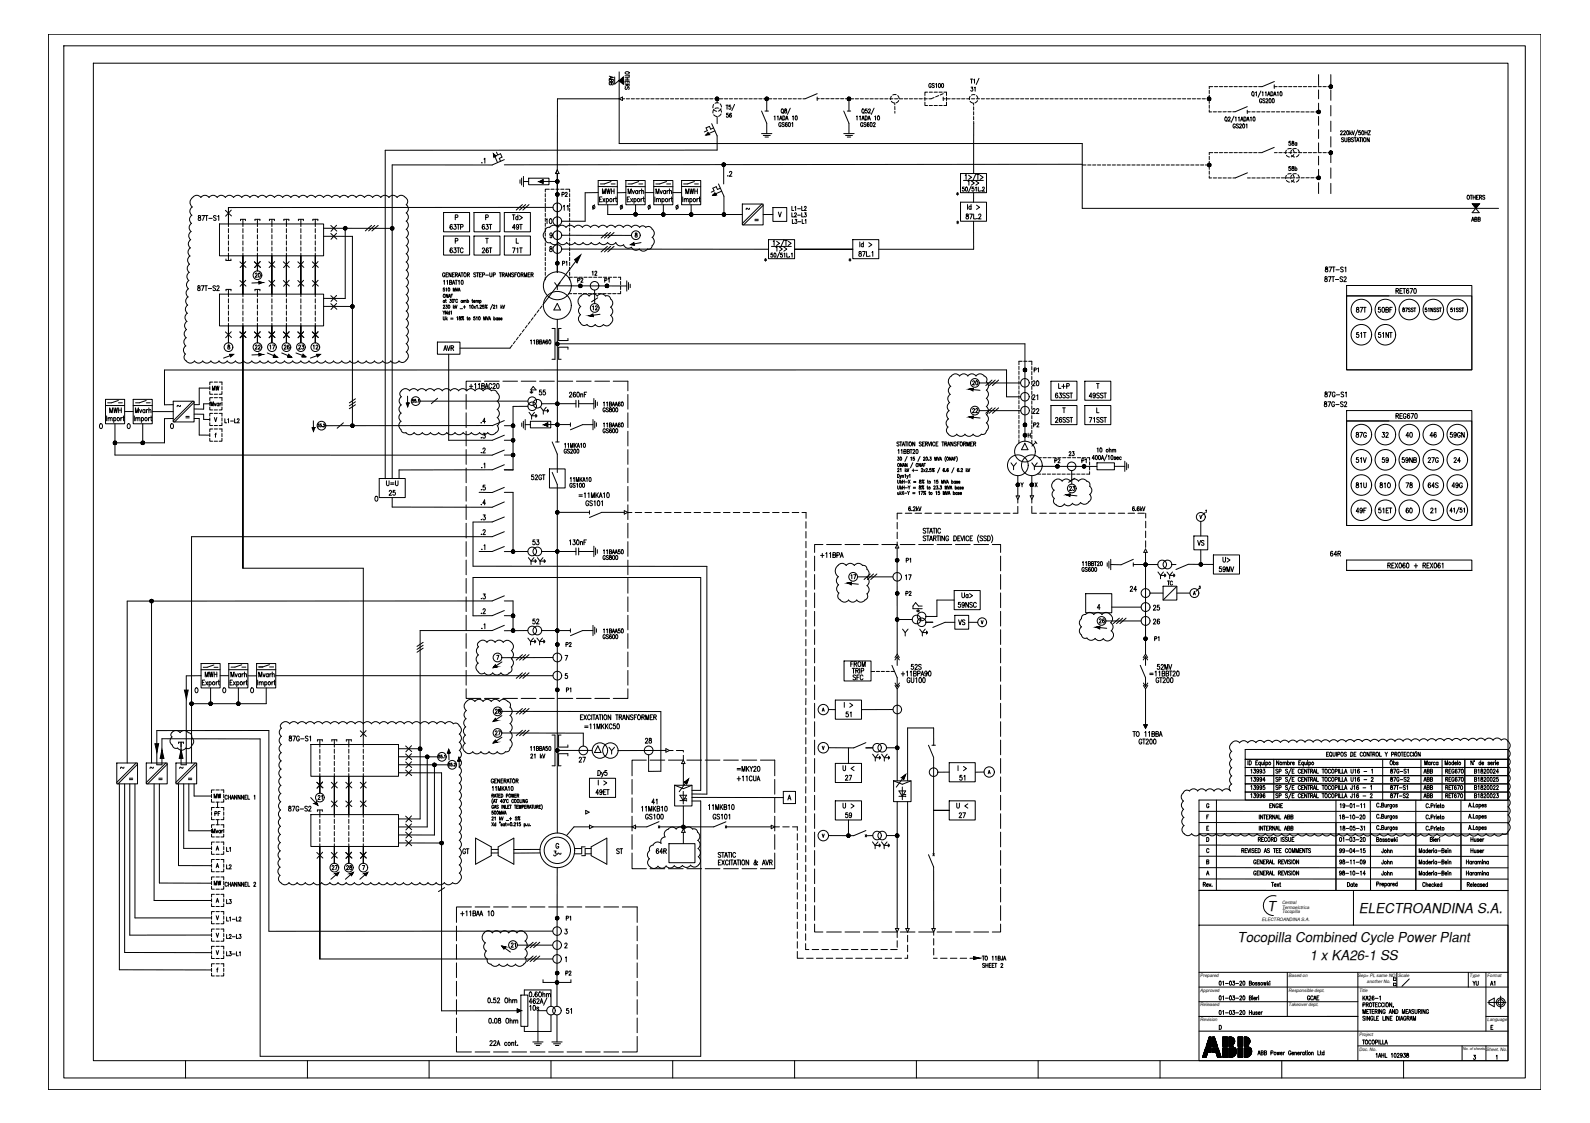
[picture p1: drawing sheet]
<svg xmlns="http://www.w3.org/2000/svg" width="841mm" height="594mm" viewBox="0 0 841 594" stroke-linecap="round" stroke-linejoin="round" font-family="sans-serif">
<defs><g id="words">
<g font-size="7.3">
<text x="670" y="482">T</text>
<text x="719" y="483">ELECTROANDINA S.A.</text>
<text x="655" y="498">Tocopilla Combined Cycle Power Plant</text>
<text x="693" y="508">1 x KA26-1 SS</text>
</g>
<g font-size="6.2">
<text x="237" y="135">63TC</text>
<text x="254" y="135">26T</text>
<text x="270" y="135">71T</text>
<text x="700" y="150">87T-S2</text>
<text x="716" y="167">87T</text>
<text x="728" y="167">50BF</text>
<text x="716" y="180">51T</text>
<text x="728" y="180">51NT</text>
<text x="284" y="210">55</text>
<text x="700" y="211">87G-S1</text>
<text x="545" y="220">22</text>
<text x="557" y="225">26SST</text>
<text x="305" y="265">=11MKA10</text>
<text x="716" y="273">49F</text>
<text x="728" y="273">51ET</text>
<text x="743" y="273">60</text>
<text x="755" y="273">21</text>
<text x="644" y="304">59MV</text>
<text x="478" y="308">17</text>
<text x="107" y="359">MWH</text>
<text x="152" y="393">87G-S1</text>
<text x="151" y="430">87G-S2</text>
<text x="340" y="435">GS100</text>
<text x="446" y="434">59</text>
<text x="506" y="434">27</text>
<text x="243" y="453">GT</text>
<text x="325" y="453">ST</text>
<text x="279" y="536">10s</text>
</g>
<g font-size="5.7">
<text x="511" y="99">1&gt;&gt;</text>
<text x="317" y="104">MWH</text>
<text x="331" y="104">Mvarh</text>
<text x="362" y="104">MWH</text>
<text x="301" y="113" transform="rotate(-90 301 113)">11</text>
<text x="510" y="112">Id &gt;</text>
<text x="104" y="118">87T-S1</text>
<text x="270" y="117">Td&gt;</text>
<text x="288" y="120">10</text>
<text x="237" y="122">63TP</text>
<text x="254" y="122">63T</text>
<text x="270" y="122">49T</text>
<text x="409" y="134">1&gt;&gt;</text>
<text x="700" y="145">87T-S1</text>
<text x="103" y="155">87T-S2</text>
<text x="737" y="156">RET670</text>
<text x="234" y="187">AVR</text>
<text x="111" y="208">MW</text>
<text x="247" y="207">+11BAC20</text>
<text x="545" y="205">20</text>
<text x="559" y="207">L+P</text>
<text x="300" y="211">260nF</text>
<text x="545" y="213">21</text>
<text x="557" y="212">63SST</text>
<text x="575" y="212">49SST</text>
<text x="57" y="219">MWH</text>
<text x="699" y="216">87G-S2</text>
<text x="737" y="223">REG670</text>
<text x="716" y="232">87G</text>
<text x="730" y="232">32</text>
<text x="743" y="232">40</text>
<text x="755" y="232">46</text>
<text x="766" y="232">59GN</text>
<text x="716" y="246">51V</text>
<text x="730" y="246">59</text>
<text x="740" y="246">59NB</text>
<text x="754" y="246">27G</text>
<text x="768" y="246">24</text>
<text x="280" y="255">52GT</text>
<text x="203" y="258">U=U</text>
<text x="205" y="263">25</text>
<text x="716" y="259">81U</text>
<text x="729" y="259">81O</text>
<text x="743" y="259">78</text>
<text x="754" y="259">64S</text>
<text x="767" y="259">49G</text>
<text x="258" y="268" transform="rotate(-90 258 268)">.4</text>
<text x="280" y="289">53</text>
<text x="300" y="289">130nF</text>
<text x="632" y="290">VS</text>
<text x="433" y="296">+11BPA</text>
<text x="646" y="298">U&gt;</text>
<text x="702" y="295">64R</text>
<text x="733" y="302">REX060 + REX061</text>
<text x="508" y="317">Ua&gt;</text>
<text x="597" y="314">24</text>
<text x="506" y="322">59NSC</text>
<text x="609" y="324">25</text>
<text x="280" y="331">52</text>
<text x="506" y="332">VS</text>
<text x="580" y="331">26</text>
<text x="609" y="331">26</text>
<text x="449" y="354">FROM</text>
<text x="449" y="357">TRIP</text>
<text x="476" y="359">+11BPA90</text>
<text x="481" y="355">52S</text>
<text x="607" y="359">=11BBT20</text>
<text x="611" y="355">52MV</text>
<text x="450" y="361">SFC</text>
<text x="479" y="362">GU100</text>
<text x="610" y="362">GT200</text>
<text x="445" y="375">I &gt;</text>
<text x="446" y="380">51</text>
<text x="308" y="387">=11MKKC50</text>
<text x="340" y="394">28</text>
<text x="601" y="395">GT200</text>
<text x="305" y="404">27</text>
<text x="389" y="409">=MKY20</text>
<text x="445" y="409">U &lt;</text>
<text x="446" y="414">27</text>
<text x="506" y="409">I &gt;</text>
<text x="506" y="414">51</text>
<text x="389" y="414">+11CUA</text>
<text x="314" y="422">49ET</text>
<text x="338" y="430">11MKB10</text>
<text x="344" y="427">41</text>
<text x="374" y="429">11MKB10</text>
<text x="445" y="429">U &gt;</text>
<text x="505" y="429">U &lt;</text>
<text x="113" y="433">PF</text>
<text x="292" y="454">3~</text>
<text x="346" y="453">64R</text>
<text x="174" y="461">27</text>
<text x="182" y="461">28</text>
<text x="257" y="532">0.52 Ohm</text>
<text x="279" y="528">0.6Ohm</text>
<text x="298" y="537">51</text>
<text x="257" y="543">0.08 Ohm</text>
</g>
<g font-size="5.3">
<text x="325" y="46" transform="rotate(-90 325 46)">ABB</text>
<text x="490" y="48">GS100</text>
<text x="334" y="49" transform="rotate(-90 334 49)">OTHERS</text>
<text x="512" y="49">31</text>
<text x="665" y="56">GS200</text>
<text x="383" y="63">56</text>
<text x="411" y="68">GS601</text>
<text x="454" y="68">GS602</text>
<text x="651" y="69">GS201</text>
<text x="681" y="78">58a</text>
<text x="388" y="95" transform="rotate(-90 388 95)">.2</text>
<text x="681" y="91">58b</text>
<text x="296" y="105">P2</text>
<text x="775" y="107">OTHERS</text>
<text x="418" y="113">L1-L2</text>
<text x="418" y="116">L2-L3</text>
<text x="777" y="118">ABB</text>
<text x="296" y="141">P1</text>
<text x="134" y="148">20</text>
<text x="312" y="147">12</text>
<text x="304" y="151">P2</text>
<text x="319" y="151">P1</text>
<text x="312" y="165">12</text>
<text x="134" y="186">22</text>
<text x="141" y="186">17</text>
<text x="149" y="186">26</text>
<text x="157" y="186">23</text>
<text x="164" y="186">12</text>
<text x="546" y="198">P1</text>
<text x="513" y="205">20</text>
<text x="318" y="219">GS800</text>
<text x="513" y="219">22</text>
<text x="258" y="225" transform="rotate(-90 258 225)">.4</text>
<text x="545" y="227">P2</text>
<text x="258" y="233" transform="rotate(-90 258 233)">.3</text>
<text x="258" y="241" transform="rotate(-90 258 241)">.2</text>
<text x="297" y="241">GS200</text>
<text x="557" y="246">P2</text>
<text x="564" y="242">23</text>
<text x="571" y="246">P1</text>
<text x="579" y="240">10 ohm</text>
<text x="258" y="260" transform="rotate(-90 258 260)">.5</text>
<text x="300" y="259">GS100</text>
<text x="564" y="261">23</text>
<text x="258" y="276" transform="rotate(-90 258 276)">.3</text>
<text x="258" y="284" transform="rotate(-90 258 284)">.2</text>
<text x="478" y="299">P1</text>
<text x="571" y="303">GS600</text>
<text x="449" y="307">17</text>
<text x="616" y="311">TC</text>
<text x="478" y="316">P2</text>
<text x="258" y="318" transform="rotate(-90 258 318)">.3</text>
<text x="258" y="326" transform="rotate(-90 258 326)">.2</text>
<text x="318" y="339">GS600</text>
<text x="610" y="340">P1</text>
<text x="298" y="343">P2</text>
<text x="303" y="367" transform="rotate(-90 303 367)">P1</text>
<text x="261" y="379">28</text>
<text x="261" y="390">27</text>
<text x="279" y="402">21 kV</text>
<text x="734" y="406">Obs</text>
<text x="734" y="410">87G-S1</text>
<text x="752" y="410">ABB</text>
<text x="763" y="410">REG670</text>
<text x="660" y="415">13994</text>
<text x="734" y="415">87G-S2</text>
<text x="752" y="419">ABB</text>
<text x="752" y="415">ABB</text>
<text x="763" y="415">REG670</text>
<text x="112" y="423">MW</text>
<text x="167" y="424">21</text>
<text x="734" y="423">87T-S2</text>
<text x="752" y="423">ABB</text>
<text x="707" y="435">18-10-20</text>
<text x="707" y="446">01-03-20</text>
<text x="119" y="452">L1</text>
<text x="707" y="452">99-04-15</text>
<text x="730" y="452">John</text>
<text x="119" y="461">L2</text>
<text x="707" y="458">98-11-09</text>
<text x="730" y="458">John</text>
<text x="707" y="464">98-10-14</text>
<text x="730" y="464">John</text>
<text x="112" y="470">MW</text>
<text x="119" y="479">L3</text>
<text x="119" y="489">L1-L2</text>
<text x="298" y="488">P1</text>
<text x="119" y="498">L2-L3</text>
<text x="269" y="502">21</text>
<text x="119" y="507">L3-L1</text>
<text x="298" y="517">P2</text>
<text x="778" y="522">YU</text>
<text x="787" y="522">A1</text>
<text x="690" y="530">GCAE</text>
</g>
<g font-size="4.9">
<text x="258" y="87" transform="rotate(-90 258 87)">.1</text>
<text x="233" y="159">ONAF</text>
<text x="258" y="292" transform="rotate(-90 258 292)">.1</text>
<text x="258" y="334" transform="rotate(-90 258 334)">.1</text>
</g>
<text font-size="4.4" x="257" y="249" transform="rotate(-90 257 249)">.1</text>
<g font-size="4">
<text x="67" y="414">=</text>
<text x="83" y="414">=</text>
<text x="98" y="414">=</text>
</g>
<g font-size="3.5">
<text x="393" y="112">~</text>
<text x="398" y="118">=</text>
<text x="92" y="216">~</text>
<text x="97" y="222">=</text>
<text x="62" y="408">~</text>
<text x="78" y="408">~</text>
<text x="94" y="408">~</text>
</g>
<g font-size="2.4">
<text x="678" y="478">Central</text>
<text x="678" y="481">Termoelctrica</text>
<text x="678" y="483">Tocopilla</text>
<text x="667" y="487">ELECTROANDINA S.A.</text>
<text x="635" y="517">Prepared</text>
<text x="682" y="517">Based on</text>
<text x="718" y="517">Sep&gt; PL same NO.</text>
<text x="723" y="520">another No.</text>
<text x="740" y="517">Scale</text>
<text x="777" y="517">Type</text>
<text x="787" y="517">Format</text>
<text x="635" y="525">Approved</text>
<text x="682" y="525">Responsible dept.</text>
<text x="719" y="525">Title</text>
<text x="635" y="532">Released</text>
<text x="682" y="532">Takeover dept.</text>
<text x="635" y="540">Revision</text>
<text x="787" y="540">Language</text>
<text x="719" y="548">Project</text>
<text x="719" y="556">Doc. No.</text>
<text x="786" y="556">Sheet. No.</text>
</g>
<text font-size="2.1" x="774" y="555">No. of sheets</text>
</g></defs>
<!-- layer: 0 -->
<g fill="none" stroke="#000" stroke-width=".53">
<path d="M26 18h789v558h-789zM34 24h773v546h-773zM49 33h749v528h-749zM328 38v38h244v34h221M697 39v6M704 39v6M325 44l2-1 3 1M327 52h-32v38M328 52l1-1v2l-2-1M329 52h1M331 52h2M334 52h2"/>
<path d="M336 52h2M339 52h2M342 52h1M344 52h2M347 52h2M349 52h2M352 52h2M355 52h1M357 52h2M360 52h2M362 52h2M365 52h2"/>
<path d="M368 52h1M370 52h2M373 52h2M375 52h2M378 55l-1 2M378 52h2M379 59l-1-1-1 2M379 52v2M380 57h-2M380 54l-2 1M381 52h1M381 58l1 1"/>
<path d="M381 55l1 2M381 58l-1 1M383 52h2M384 56h1M385 56v2M386 52h1M386 56v1a.6 .6 0 0 1 1 0 .7 .7 0 0 1-1 1 .6 .6 0 0 1 0-1M388 52h2M389 55l-2 4M391 52h2M394 52h1M396 52h2"/>
<path d="M399 52h1M401 52h2M403 59l3 6v6M404 52h2v7M405 59h1M407 52h1M409 52h2M412 52h1M414 59v1M414 52h2M415 58a.7 .7 0 0 1 1 1 .7 .7 0 0 1 0 1 .7 .7 0 0 1-1-1l1-1zM417 52h2"/>
<path d="M418 57l-1 4M419 52h2M422 52h2M432 50l-7 2M432 52h1M432 51v2M434 52h2M437 52h2M439 52h2M442 52h2M445 52h1M446 59l3 6v6"/>
<path d="M447 52h2v7M448 59h2M450 52h2M452 52h2M455 52h2M457 59v1M458 52h1M459 58h-1v1a.6 .6 0 0 1 1 0 .6 .6 0 0 1 0 1 .7 .7 0 0 1-1-1M459 58h1l-1 2h1M460 52h2M462 57l-1 4M463 52h1"/>
<path d="M465 52h2M468 52h2M471 52h1M471 51v2M471 54h2M473 52h2M473 55h.1M473 56v2M473 59v1M474 50h-2M475 51l1 1M475 53l-1 1"/>
<path d="M476 52h1M478 52h2M481 52h2M484 52h1M486 52h2M489 52h1M489 54v2h2M489 51v2M491 49h-2v2M492 56h1M494 52h-3M494 56h2"/>
<path d="M496 51h-1M497 56h1M499 52h1M499 51v2M499 50h-2M501 54v2h-2M501 49v2M501 51v2M501 52h2M503 52h2M506 52h2M509 52h1"/>
<path d="M511 52h2M513 51v2M513 54l2 1M513 42h1M514 52h2M514 42v2M515 55v1M515 57v1M515 59v2M515 42v2M516 52h2M516 51l1 1"/>
<path d="M517 53l-1 1M518 41l-2 4M519 52h2M522 52h1M524 52h2M527 52h2M529 52h2M532 52h2M535 52h1M537 52h2M540 52h2M542 52h2"/>
<path d="M545 52h2M548 52h1M550 52h2M553 52h1M555 52h2M558 52h2M561 52h1M563 52h2M566 52h1M568 52h2M571 52h2M574 52h1"/>
<path d="M576 52h2M579 52h1M581 52h2M584 52h2M587 52h1M589 52h2M592 52h1M594 52h2M597 52h2M599 52h2M602 52h2M605 52h1"/>
<path d="M607 52h2M610 52h2M612 52h2M615 52h2M618 52h1M620 52h2M623 52h2M625 52h2M628 52h2M631 52h1M633 52h2M636 52h2"/>
<path d="M638 52h2M640 48v1M640 50v2M640 53v2M640 56v1M640 58v1h1M641 46h-1v1M642 59h1M642 46h2M644 59h2M645 46h2M648 46h1"/>
<path d="M649 59h-2M649 59h2M650 46h2M653 46h1M655 46h2M658 46h2M660 56l-7 3h-1M660 59h1M660 58v2M661 46h1M662 59h2M663 50v1"/>
<path d="M663 46h2M664 49h1v2M665 59h2M667 48l-2 3M667 59h2M668 49v2M669 49h1v2M670 59h2M670 51l1-2 1 2M672 49a1.1 1.1 0 0 1 1 1 1.1 1.1 0 0 1-1 1zM673 59h1M674 51v-2l1 2"/>
<path d="M674 46h2M674 45v2M674 43l-6 3h-2M675 59h2M676 49v2M676 46h2M678 59h1M679 46h2M680 59h2M682 46h1M683 59h2M684 46h2"/>
<path d="M686 59h1M687 46h2M688 59h2M689 46h2M691 59h1M692 46h2M693 59h2M695 46h1M697 46h2M697 48v4M697 55v4h-1M700 46h2"/>
<path d="M702 46h2M704 48v5M704 56v5M376 65l3 7v7h-175v174M377 68h-1l-1-1-2 1 1 1-1 1M378 61l1 1M378 69l-3 2M379 62v3M381 60l-1 2M403 71h5M404 72h3M405 73h1"/>
<path d="M409 62l1-1v2M411 62l1-1v2M412 63l1-2 1 2M414 61a1.1 1.1 0 0 1 1 1 1.1 1.1 0 0 1-1 1zM416 63v-2l1 2M419 62l1-1v2M446 71h6M447 72h4M448 73h2M453 62v-1v2M455 62v-1v2M456 63v-2l1 2"/>
<path d="M458 61a1.1 1.1 0 0 1 1 1 1.1 1.1 0 0 1-1 1zM459 63l1-2v2M463 62v-1v2M515 62v1M515 64v28M649 64h.1M650 62l1 1-1 1h1M653 61l-2 4M653 62h1v2M655 62v2M656 64l1-2 1 2M658 62a1.1 1.1 0 0 1 1 1 1.1 1.1 0 0 1-1 1z"/>
<path d="M659 64l1-2 1 2M661 62h1v2M674 78l-6 3M680 79v2M683 79v2M684 79l1 2M687 79v2M697 62v4M697 69v4M697 76v4M704 64v6M704 72v6"/>
<path d="M709 70l1-1v1l-1 1h1M711 70v-1l1 1-1 1h1M711 73h-1l1 1-1 1M711 73l1 2v-2M713 74h1v-1h-1v2h1v-1M714 69v2M714 71h1M715 70l-1 1M715 69l1 2v-2M716 73h-1l1 2h-1M716 73h1M717 73v2"/>
<path d="M718 75v-2l1 2M718 74h1M718 69l-1 3M719 73h1M720 69h-1v1a.7 .7 0 0 1 1 0 .7 .7 0 0 1 0 1 .7 .7 0 0 1-1 0M720 73v2M721 73v2M722 69v2M722 70h1M723 69v2M724 69h1l-1 2h1M724 73v2l-1-2v2"/>
<path d="M262 83l1 3M263 80v2l2-1 1 2-2 1 1 1M267 84l-7 3h-53v166M275 95v2M276 94v4M277 93v6M277 96h3M280 94h10v4h-10zM285 96l2-1v2zM287 96h8M295 92v52M295 90l1 2h-2z"/>
<path d="M316 95h11v13h-11zM316 99h11M323 96l-3 1M331 95h10v13h-10zM331 99h10M338 96l-4 1M346 95h10v13h-10zM346 99h10M353 96l-4 1h-2M353 97h2M354 100v2M361 95h10v13h-10z"/>
<path d="M361 99h10M367 96l-3 1M380 97l3 7v9M381 100h-2v-1l-2 1 1 1-2 1M383 87v10M508 92h14v10h-14zM510 95h10M511 93v-1v3M514 99l-2 3M516 92l-2 4M517 92h1M517 92v3"/>
<path d="M520 99h1l-1 2h1M572 87h2M572 87h-305M575 87h2M578 87h2M580 87h2M583 87h2M586 87h1M588 87h2M591 87h2M593 87h2M596 87h2"/>
<path d="M599 87h1M601 87h2M604 87h2M606 87h2M609 87h2M612 87h1M614 87h2M617 87h2M619 87h2M622 87h2M625 87h1M627 87h2"/>
<path d="M630 87h2M632 87h2M635 87h2M638 87h2M640 83v1M640 85v2M640 88v2M640 90v2M640 93v1h1M641 81h-1v1M642 94h1M642 81h2"/>
<path d="M644 94h2M645 81h2M647 94h2M648 81h1M650 94h1M650 81h2M653 81h1M655 81h2M658 81h2M660 91l-7 3h-1M660 94h1M661 81h1"/>
<path d="M662 94h2M663 81h2M665 94h2M666 81h2M667 94h2M670 94h2M673 94h1M674 81h2M675 94h2M676 81h2M678 94h2M679 81h2"/>
<path d="M680 94h2M680 93v2M680 95l2 1M680 82l2 1M682 81h1M683 94h2M683 93v2M683 95l2 1M683 82l2 1M684 92l1 2M684 81h2M684 95l-1 1"/>
<path d="M684 82l-1 1M686 94h1M687 92v2M687 81h2M687 95l-1 1M687 82l-1 1M689 81h2M690 94h-2M691 94h2M692 81h2M693 94h2M695 81h1"/>
<path d="M696 94h1M697 81h2M697 83v4M697 90v4M697 97v5M700 81h2M702 81h2M704 81v5M704 89v5M704 97v5M102 110a2.6 2.6 0 0 0-1 4 2.6 2.6 0 0 0 0 4 2.6 2.6 0 0 0 0 4 2.6 2.6 0 0 0 0 5 2.6 2.6 0 0 0 0 4 2.6 2.6 0 0 0-1 4 2.6 2.6 0 0 0 0 5 2.6 2.6 0 0 0 0 4 2.7 2.7 0 0 0 0 4 2.6 2.6 0 0 0 0 5 2.6 2.6 0 0 0-1 4 2.6 2.6 0 0 0 0 4 2.6 2.6 0 0 0 0 5 2.6 2.6 0 0 0 0 4 2.6 2.6 0 0 0 0 4 2.6 2.6 0 0 0-1 5 2.6 2.6 0 0 0 0 4 2.7 2.7 0 0 0 0 4 3 3 0 0 0 1 4 3 3 0 0 0 4 0 2.6 2.6 0 0 0 4 0 2.6 2.6 0 0 0 5 0 2.6 2.6 0 0 0 4 0 2.6 2.6 0 0 0 4 0 2.7 2.7 0 0 0 5 0 2.6 2.6 0 0 0 4 0 2.6 2.6 0 0 0 4 0 2.6 2.6 0 0 0 4 0 2.6 2.6 0 0 0 5 0 2.7 2.7 0 0 0 4 0 2.6 2.6 0 0 0 4 0 2.6 2.6 0 0 0 5 0 2.6 2.6 0 0 0 4 0 2.6 2.6 0 0 0 4 0 2.6 2.6 0 0 0 5 0 2.6 2.6 0 0 0 4 0M116 118h55v17h-55z"/>
<path d="M121 110v8zM121 118v2M127 117v-1h3v1M128 116v4M135 117v-1h2v1M136 116v4M143 117v-1h2v1M144 116v4M150 117v-1h3v1M151 116v4M158 117v-1h2v1M159 116v4"/>
<path d="M165 117v-1h3v1M167 116v4M184 104a2.6 2.6 0 0 1 4 0 2.6 2.6 0 0 1 5 0 2.7 2.7 0 0 1 4 0M184 104a2.6 2.6 0 0 0-4 0 2.6 2.6 0 0 0-5 0 2.7 2.7 0 0 0-4 0 2.6 2.6 0 0 0-4 0 2.6 2.6 0 0 0-5 0 2.6 2.6 0 0 0-4 0 2.6 2.6 0 0 0-4 0 2.6 2.6 0 0 0-4 0 2.7 2.7 0 0 0-5 0 2.6 2.6 0 0 0-4 0 2.6 2.6 0 0 0-4 0 2.6 2.6 0 0 0-5 0 2.6 2.6 0 0 0-4 0 2.7 2.7 0 0 0-4 0 2.6 2.6 0 0 0-5 0 2.6 2.6 0 0 0-4 0 2.6 2.6 0 0 0-4 0 2.6 2.6 0 0 0-5 0 3 3 0 0 0-4 1 3 3 0 0 0 0 4M197 119l-4 3M197 104a2.6 2.6 0 0 1 4 0 2.6 2.6 0 0 1 5 0 2.6 2.6 0 0 1 4 0 3 3 0 0 1 4 0 3 3 0 0 1 1 4 2.7 2.7 0 0 1 0 5 2.7 2.7 0 0 1 0 4 2.6 2.6 0 0 1 0 4M198 119l-3 3M200 119l-3 3M235 112h13v11h-13zM241 115h1v-1h-1v2M251 112h13v11h-13zM257 115h1v-1h-1v2"/>
<path d="M267 112h14v11h-14zM276 108l-3 3M278 108l-3 3M280 108l-3 3M288 102v2M288 105v2M288 108v1M288 110v2M288 113v2M291 100h-3v2M291 100h2M292 110h-171"/>
<path d="M294 100h2M301 115v2M301 118v2M314 108v3M316 102h-6v15h-13M318 104h-1v3h1M319 105l1 2M320 105l-1 2M321 105a.7 .7 0 0 1 1 1 .7 .7 0 0 1-1 0M321 105v3M321 108v5h72M324 105v2"/>
<path d="M325 105l-1 1M326 104v2v1M329 108l-1 3M331 102h-4M333 104h-1v3h1M334 105l1 2M335 105l-1 2M335 105h1a.7 .7 0 0 1 1 1 1 1 0 0 1-2 0M335 105v3M336 108v5M339 105v2M340 105l-1 1"/>
<path d="M340 104v2l1 1M341 102h5M344 108l-1 3M346 104v3M347 102v-2l1 2 1-2v2M347 106l1-1v2M347 105v2M348 106l1-1v2M349 101l1 1v-1M350 105a.7 .7 0 0 1 1 1 .7 .7 0 0 1-1 0M350 105v3M351 108v5"/>
<path d="M352 101a.7 .7 0 0 0-1 1 .7 .7 0 0 0 1 0M352 101v1M353 101v1M354 101l-1 1M354 105v2M354 101h1v1M355 105l-1 1M355 105h1M355 104v2l1 1M356 102h5M359 108l-1 3M361 104v3"/>
<path d="M362 106l1-1v2M362 105v2M363 106l1-1v2M365 105a.7 .7 0 0 1 1 1 .7 .7 0 0 1-1 0M365 105v3M366 108v5M369 105v2M369 105v1M370 104v2l1 1M382 101l-3 2M393 108h11v11h-11zM403 108l-10 10"/>
<path d="M404 113h5M404 109l-11 10M409 110h7v7h-7zM412 112v3l1-3M419 116v2h1M421 116v1a.7 .7 0 0 1 0 1h-1M424 116v2h1M426 116v2M506 102l1 1M506 117l1 1M506 102v1M507 117v1"/>
<path d="M507 102l-1 1M507 117l-1 1M508 107h14v10h-14zM511 113v1a.9 .9 0 0 1 1 1 .9 .9 0 0 1-1 1 1.1 1.1 0 0 1 0-1 1.1 1.1 0 0 1 1-1v-1zM513 113h1l-1 3M515 117v15h-50M515 113v3h1M515 102v5M517 116h.1M518 114v-1l1 1-1 2h1M779 108l3 5M783 108l-4 5"/>
<path d="M120 137v1h2v-1M121 121v2M121 124v2M121 127v3M121 131v2M121 134v4M128 135v21zM128 121v2M128 124v2M128 127v3M128 131v2M128 134v1"/>
<path d="M136 121v2M136 124v2M136 127v3M136 131v2M136 134v1M144 135v21zM144 121v2M144 124v2M144 127v3M144 131v2M144 134v1M151 135v21z"/>
<path d="M151 121v2M151 124v2M151 127v3M151 131v2M151 134v1M159 135v21zM159 121v2M159 124v2M159 127v3M159 131v2M159 134v1M167 135v21z"/>
<path d="M167 121v2M167 124v2M167 127v3M167 131v2M167 134v1M171 121h36M171 125h15v100M183 121v37h-12M215 121a2.6 2.6 0 0 1 0 5 2.6 2.6 0 0 1 0 4 2.6 2.6 0 0 1 0 4 2.6 2.6 0 0 1 0 5 2.7 2.7 0 0 1 0 4 2.6 2.6 0 0 1 0 4 2.6 2.6 0 0 1 0 5 2.6 2.6 0 0 1 0 4 2.6 2.6 0 0 1 0 4 2.7 2.7 0 0 1 0 5 2.6 2.6 0 0 1 0 4 2.6 2.6 0 0 1 0 4 2.6 2.6 0 0 1 0 5 2.6 2.6 0 0 1 0 4 2.6 2.6 0 0 1 0 4 3 3 0 0 1 0 4 3 3 0 0 1-4 1 2.7 2.7 0 0 1-4 0M235 125h13v10h-13zM241 127h1v-1h-1v3M251 125h13v10h-13z"/>
<path d="M257 126h1M258 126v3M267 125h14v10h-14zM273 126v3h1M288 121v1a6 6 0 0 1 6-2h1a2.7 2.7 0 0 1 4 0 2.6 2.6 0 0 1 5 0 2.6 2.6 0 0 1 4 0 2.6 2.6 0 0 1 4 0 2.6 2.6 0 0 1 5 0 2.7 2.7 0 0 1 4 0 2.6 2.6 0 0 1 4 0 2.6 2.6 0 0 1 5 0 2.6 2.6 0 0 1 4 0 2.6 2.6 0 0 1 4 0l2-1a1.8 1.8 0 0 0 3 1 3 3 0 0 1 2 6 2.6 2.6 0 0 1 0 4M288 123v2M288 126v2M288 128v2M288 131v2M288 134v1M288 136v2M288 139v1"/>
<path d="M288 122a3 3 0 0 0 0 5l2 1h1a2.6 2.6 0 0 0 4 0 2.6 2.6 0 0 0 5 0 2.6 2.6 0 0 0 4 0 2.6 2.6 0 0 0 4 0 2.7 2.7 0 0 0 5 0 2.6 2.6 0 0 0 4 0 2.6 2.6 0 0 0 4 0 2.6 2.6 0 0 0 5 0 2.6 2.6 0 0 0 4 1 2.6 2.6 0 0 0 4 2 2.6 2.6 0 0 0 4 1 3 3 0 0 0 5 0l1-1 1-1M291 131v1a.8 .8 0 0 1 1 0 .8 .8 0 0 1 0 1 .8 .8 0 0 1-1 0v-1a.9 .9 0 0 0 1 0 1 1 0 0 0 0-2zM292 124v1a.7 .7 0 0 1-1-1 .7 .7 0 0 1 1 0v2l-1-1M297 132h109M297 124l37 1M301 121v1M301 123v2M301 126v2M301 128v2M301 131v2M301 134v1M305 138l-18 23"/>
<path d="M321 130l-3 3M321 123l-3 3M323 130l-3 3M323 123l-3 3M325 130l-4 3M325 123l-4 3M336 123v1a.7 .7 0 0 1 1 0 .7 .7 0 0 1 0 1 .7 .7 0 0 1-1 0l1-1zM339 128l-5 1M404 137l1 1M405 137v1M405 137l-1 1M406 127h14v10h-14z"/>
<path d="M408 130h11M409 128v-1v3M412 133l-1 4M415 127l-2 4M415 127h1M416 127v3M449 137l1 1M450 137v1M450 137l-1 1M451 127h14v10h-14zM451 132h-31h31M454 133v1a1.1 1.1 0 0 1 2 1 1 1 0 0 1-2 0l1-1h1l-1-1z"/>
<path d="M455 128v3M456 133h2l-1 3M457 129h-1a.7 .7 0 0 0-1 1 1 1 0 0 0 2 0M457 128v3M458 133v3h2M460 128l1 1-1 2M460 135h.1M461 134l1-1v3M116 156h55v16h-55zM120 154v-1h2v1M121 153v4M121 158v2"/>
<path d="M128 156v1M128 158v2M135 154v-1h2v1M136 143v-8v8M136 153v4M136 158v2M139 149l-6 1M144 156v1M144 158v2M151 156v1M151 158v2M159 156v1"/>
<path d="M159 158v2M167 156v1M167 158v2M235 149v-1v2M235 152h-1v1h1v1h-1M235 145a.6 .6 0 0 0 0-1 .7 .7 0 0 0-1 1v1a.6 .6 0 0 0 1 0M236 153v-1v2M236 145h1M236 149l1-1v2M237 144h-1v2h1M238 149h1v-1h-1v2h1v-1M239 144v2l-2-2v2"/>
<path d="M239 150l1-2 1 2M239 145h1M240 150h.1M240 154v-2v2l1-2v2M240 144h-1v2h1M241 148h1M241 145h1v-1h-1v2M241 152l1 2v-2M241 148v2M241 145l1 1M242 159l-1-1v1v1h1M242 146l1-2 1 2"/>
<path d="M242 154l1-2v2M242 149l1-1v2M243 153h.1M243 146h.1M244 144h1M244 144v2M245 159h-1v1h1M245 159v1M245 159h1v1M246 159h1v1M247 159h1v1h-1M247 158v2"/>
<path d="M247 145h1v-1h-1v2M248 145v1M250 159h.1M250 158v2M250 159h1l-1 1h1M252 145h-1l1 1h-1M252 159v1M252 144h1M252 159h1v1M253 144v2M254 145h.1M254 159v1"/>
<path d="M254 159v2M255 144h-1v2h1M255 145h1v-1h-1v2M257 146h1M259 144l1 2v-2M261 145h1v-1h-1v2M264 144h1M265 144v2M266 145h1v-1h-1v2M266 145l1 1M267 146l1-2v2M267 146h1"/>
<path d="M270 144v2l-1-2v2M272 145h-1l1 1h-1M272 145h1M273 144h-1v2M276 145h1v-1h-1v2M276 145l1 1M277 146v-2l1 2 1-2v2M279 145h1M280 144h-1v2h1M281 145h1v-1h-1v2M281 145l1 1M288 141v2"/>
<path d="M288 144v2M288 147v1M293 150l2 1M295 151v2M295 151h37M296 150l-1 1M301 155h1M301 144v2M303 147h-2v1M303 155h2M306 155h2M308 155h2"/>
<path d="M311 155h2M314 155h1M315 154v7M316 158l-3 2M316 155h2M319 155h2M321 155h2M324 155h2M324 147h2M327 147h1v1M328 154v1h-1M328 149v2"/>
<path d="M328 151v2M332 149v5M332 149v4M333 150v2M712 157h67v39h-67zM121 161v2M121 165v2M121 168v2M121 171v1M128 161v2M128 165v2M128 168v2"/>
<path d="M128 171v1M136 161v2M136 165v2M136 168v2M136 171v1M144 161v2M144 165v2M144 168v2M144 171v1M151 161v2M151 165v2M151 168v2"/>
<path d="M151 171v1M159 161v2M159 165v2M159 168v2M159 171v1M167 161v2M167 165v2M167 168v2M167 171v1M171 162h15M234 164l1 2M234 162l1-1-1 2h1"/>
<path d="M234 168l1 1v-1M235 164v1M236 161h1l-1 1 1 1h-1M236 168v1M236 169h1M237 164v2l-1-2v2M237 168l-1 1M238 165l-1 1h1M238 164v2M238 168h2M238 169h2M238 165l1-1v2"/>
<path d="M240 161v2M240 162l1 1M240 162v1M241 161v2l1-2M242 168v1M243 168l1 1h-1l1-1zM243 163h2M244 168h1l-1 1M245 169h.1M245 162h1M246 162v1M247 168h.1"/>
<path d="M247 168v1M248 162l1-1v2M251 162v1M251 168v1h-1M252 168v1M252 162v-1v2M253 163h.1M254 162h1l-1 1h1M256 169v-1v1l1-1v1M256 161h-1v1h1v1h-1M257 161v1v-1h1l-2 2M257 168l1 1v-1"/>
<path d="M258 169l1-1 1 1M259 169h.1M261 161l-2 3M261 162l1-1-1 2h1M261 168l1 1h-1M261 168v1M262 162l1-1v2M263 168l-1 1h1M263 168v1M264 168v1M265 169h1l-1-1v1h1M265 161v2"/>
<path d="M265 162l1 1M266 162l-1 1M266 161v2l1-2M274 178l-1 2M276 176l-1 2M277 174l-1 2M279 172l-1 2M280 170l-1 2M282 168l-1 1M284 166l-1 1M285 164l-1 1M287 162l-1 1"/>
<path d="M292 174h2v16h-2M295 169v65M295 161l1 3h-3zM297 174h-1v6h4v-1M307 166a3 3 0 0 0 0 4 3 3 0 0 0 4 2M317 166l-5 1M323 162a3 3 0 0 0 0-5h-1h-2a2.6 2.6 0 0 0-4 0 2.6 2.6 0 0 0-4 0 4 4 0 0 0-5 0 4 4 0 0 0-1 4l1 1a2.7 2.7 0 0 0 0 4M323 163a2.6 2.6 0 0 1 0 4 3 3 0 0 1 0 4 3 3 0 0 1-4 1 2.7 2.7 0 0 1-4 0 2.6 2.6 0 0 1-5 0M742 163l1 1v1l-1-1 1-1zM743 163h1v2M746 163h-1l1 1v1h-1M747 163h-1l1 1v1h-1"/>
<path d="M748 163h1M748 163v2M755 163h-1v1a.6 .6 0 0 1 1 0 .7 .7 0 0 1-1 1M755 163h1v2M758 163v2l-1-2v2M760 163h-2l2 1-1 1h-1M761 163h-1l1 1v1h-1M761 163h1M762 163v2M768 163h-1v1a.6 .6 0 0 1 1 0 .7 .7 0 0 1-1 1M769 163v2M771 163h-1l1 1v1h-1"/>
<path d="M773 163h-1l1 1v1h-1M773 163h1M774 163v2M121 183a.7 .7 0 0 1 1 1 .7 .7 0 0 1-1 1 .7 .7 0 0 1-1-1l2-1zM121 181v-9v9M124 188l-6 1M136 181v-9v9M139 188h-6M141 187l6 2M144 181v-9v9M149 187l5 2M151 181v-9v9"/>
<path d="M157 187l5 2M159 181v-9v9M167 181v-9v9M169 188l-5 1M172 191a2.6 2.6 0 0 0 4 0 2.6 2.6 0 0 0 5 0 2.6 2.6 0 0 0 4 0 2.6 2.6 0 0 0 4 0 2.7 2.7 0 0 0 5 0 2.6 2.6 0 0 0 4 0 2.6 2.6 0 0 0 4 0 2.6 2.6 0 0 0 5 0M231 181h12v6h-12zM237 187v46h23l7-3M271 183l-1 1h-27M273 180l-1 2M281 180v2M282 180h1v2M284 181h1v-1h-1v2h1l-1-1"/>
<path d="M285 181h1v-1h-1v2h2l-1-1M287 182l1-2v2M287 181h1M290 180a1 1 0 0 0-1 1 1 1 0 0 0 1 1v-1h-1M295 182h247v51M300 185v-1h-4v6h1M539 194v1M539 196v2M539 199v2M541 191h-2v2M541 191h2M544 191h2v2"/>
<path d="M56 211h10v13h-10zM56 215h10M63 212l-4 1M66 218h4M70 211h11v13h-11zM70 215h11M72 218v-2v2l1-2v2M74 217v1l1-1M77 217a.7 .7 0 0 0-1 0 .7 .7 0 0 0 0 1 .7 .7 0 0 0 1 0M77 217v1M77 212l-3 1h-2M77 213h2"/>
<path d="M78 217h-1M79 217h1v1M79 216v2M81 218h11M92 212h11v11h-11zM102 212l-10 11M103 213l-11 10M103 219h5v3h3M111 215v2h1M111 213v1M111 205h-6v9h-2M111 214h-3v2h-5"/>
<path d="M112 215v-2v2l1-2v2M112 210h-1v2M112 219h-1v1M113 213l1 2v-2M113 217h2M113 210h2M113 219h2M116 214v-1a.7 .7 0 0 0-1 1 .6 .6 0 0 0 1 0M116 213v2M116 210h1v2M116 219h1v1M117 213l-1 1"/>
<path d="M117 215v2h-1M117 213v1M188 211l-3 2M188 213l-3 2M188 214l-3 2M212 207a2.6 2.6 0 0 1 5 0 2.7 2.7 0 0 1 4 0 2.6 2.6 0 0 1 4 0 2.6 2.6 0 0 1 5 0 2.6 2.6 0 0 1 4 0 2.6 2.6 0 0 1 4 0 2.7 2.7 0 0 1 5 0 2.6 2.6 0 0 1 4 0M212 207l-1 1 1 2a2.7 2.7 0 0 0 0 4 2.6 2.6 0 0 0 0 5 2.6 2.6 0 0 0 0 4 3 3 0 0 0 0 5l1 1h2M216 210v5M219 211h-1v1h1v1h-1M220 211h-1v1h1v1h-1M221 213h.1M221 212l1-1v2"/>
<path d="M222 212h57M231 211l-3 3M247 209v7M247 218v8M263 208a2.6 2.6 0 0 1 0 4 2.7 2.7 0 0 1 0 5 2.6 2.6 0 0 1 0 4M266 202h8M276 202h7M279 215h-8v34h-4M280 218l1 2M280 207h2M281 208h1M281 208h.1"/>
<path d="M281 220v2M281 220h2M282 204l-1 2M283 218l-2 2M283 219v2M284 206h-3v1M284 219v2M284 220h.1M285 202h8M286 215l1 2M287 217h3M287 217v2"/>
<path d="M289 215l-2 2M290 217v1M295 202h8M305 214h-18M305 212v3M305 202h8M306 214h8M306 212v3M314 211v5M315 202h7M315 212v4M316 213v2"/>
<path d="M319 213h1v2M321 213v2M322 214h1v-1h-1v2M324 215v-2l1 2M324 202h8v5M325 215l1-2 1 2M328 213a.9 .9 0 0 0-1 1 .9 .9 0 0 0 1 1v-2l-1 1M332 209v7M332 218v8M503 204a2.6 2.6 0 0 0 0 5 2.6 2.6 0 0 0-1 4 2.6 2.6 0 0 0 0 4 2.6 2.6 0 0 0 0 5 2.6 2.6 0 0 0-1 4 2.3 2.3 0 0 0 1 4M518 217h22M518 203h22"/>
<path d="M522 202a3 3 0 0 0-2-3 3 3 0 0 0-3 0h-1a2.6 2.6 0 0 0-4 0 2.7 2.7 0 0 0-4 0 4 4 0 0 0-5 0 4 4 0 0 0-1 4l1 1M522 202a2.6 2.6 0 0 1 0 4 2.6 2.6 0 0 1 0 5 2.7 2.7 0 0 1 0 4 2.6 2.6 0 0 1 0 4 2.6 2.6 0 0 1 0 5M525 201l-4 3M525 216l-4 3M526 201l-3 3M526 216l-3 3M528 201l-3 3M528 216l-3 3M539 202v1M539 204v2M539 207v1M539 209v2"/>
<path d="M539 212v2M539 214v2M539 217v2M539 220v1M540 210h-8v-14h-445v18h5M556 202h14v10h-14zM556 215h14v10h-14zM562 216h1M563 216v2M574 202h14v10h-14zM574 215h14v10h-14zM580 203h1"/>
<path d="M580 216v2h1M581 203v2M56 220v3M57 221h1v2M57 221v2M58 221h1v2M60 221a.7 .7 0 0 1 1 1 .7 .7 0 0 1-1 0M60 221v3M61 224v17h199l7-3M64 221v2M65 221l-1 1M65 220v2l1 1"/>
<path d="M71 220v3M72 221h1v2M72 221v2M73 221h1v2M75 221a.7 .7 0 0 1 1 1 .7 .7 0 0 1-1 0M75 221v3M75 224v10M79 221v2M79 221v1M80 221h.1M80 220v2v1M92 221h-5v13h-26"/>
<path d="M103 221h2v9h6M111 224v1h1M111 232v1h1M111 221v2M111 229v2M112 227h-1v1M113 225h2M113 233h2M113 227h2M113 221l1 2 1-2M114 230h.1M114 229v2"/>
<path d="M116 227h1v1M117 224v1h-1M117 232v1h-1M117 221v2M117 229v2M119 222v2h1M120 222h1v2M122 223h1M124 222v2h1M125 222h1h1l-2 2h2M166 223v5M169 224h-1v1h1v1h-1"/>
<path d="M170 224h-1v1h1v1h-1M171 226h.1M171 225h1l-1 1h1M182 224l-4 3M215 229a2.7 2.7 0 0 0 4 0 2.6 2.6 0 0 0 4 0 2.6 2.6 0 0 0 5 0M228 229a2.6 2.6 0 0 0 4 0 2.6 2.6 0 0 0 4 0 2.7 2.7 0 0 0 5 0 2.6 2.6 0 0 0 4 0 2.6 2.6 0 0 0 4 0 2.6 2.6 0 0 0 5 0M247 228v8M247 238v8M258 229a2.6 2.6 0 0 0 4 0M263 221a2.6 2.6 0 0 1 0 4 2.2 2.2 0 0 1-1 4M267 233h4M267 222l-7 3h-88"/>
<path d="M267 225h4M276 224v2M277 223v3M278 225h3M278 222v5M281 223h10v3h-10zM288 225l2-1v2zM290 225h12M292 234l3 6v10M294 234h2M299 235v2M300 235h1v2"/>
<path d="M302 224v2M302 237v-2v2l1-2v2M304 235v2M305 235l-1 1M305 237l1-2 1 2M307 235h1v2M314 225h-6l-6 2M314 222v5M315 223v3M315 224v2M319 224h1v2M320 227a.6 .6 0 0 0-1 0 .6 .6 0 0 0 0 1 .7 .7 0 0 0 1 1 .6 .6 0 0 0 0-1"/>
<path d="M321 224v2M322 227h-1l1 2h-1M322 225h1v-1h-1v2h1v-1M323 227h-1v2h1v-1h-1M324 226v-2l1 2M324 225h1M325 226l1-2 1 2M326 225h.1M328 224h-1v2h1v-1h-1M329 224a1.1 1.1 0 0 1 1 1 1.1 1.1 0 0 1-1 1zM332 228v8M332 238v8"/>
<path d="M475 238v2M476 234h-2l2 1-1 1h-1M476 234h1M476 234v2M477 238v2M477 236l1-2 1 2M477 235h1M478 239h1v-1h-1v2h1v-1M479 234h1M479 234v2M480 239h1v-1h-1v2h1v-1M480 234v2"/>
<path d="M481 238h1M482 238v2M483 238h1l-1 2h1M484 234v2l-1-2v2M487 234h-1l1 2h-1M488 235h1M489 234h-1v2h1M489 235h1l1-1h-2v2M490 235l1 1M491 234l1 2v-2M493 234v2M495 234a.6 .6 0 0 0-1 0 .7 .7 0 0 0-1 1 .7 .7 0 0 0 1 1 .7 .7 0 0 0 1-1"/>
<path d="M495 235h1M496 234h-1v2h1M498 234h1M499 234v2M500 235h1v-1h-1v2M500 235l1 1M501 236l1-2 1 2M501 235h1M504 234v2l-1-2v2M506 234h-1l1 2h-1M506 235h1M507 234h-1v2"/>
<path d="M510 235h1v-1h-1v2M510 235l1 1M511 236v-2l1 2 1-2v2M513 235h1M514 234h-1v2h1M515 235h1v-1h-1v2M516 235v1M522 224a3 3 0 0 1 0 4l-2 2h-1a2.6 2.6 0 0 1-4 0 2.6 2.6 0 0 1-5 0 2.6 2.6 0 0 1-4 0 2.7 2.7 0 0 1-4 0M539 222v2M539 225v2M539 227v2M539 230v2"/>
<path d="M539 233v1M542 234l2 4h-4zM544 229v2M544 230h1M545 229v2M546 228v1M546 230v2M546 233v2M547 233l1 2M548 234l-2 2M576 221h2l-1 2M578 221h1v2"/>
<path d="M581 221h-1l1 1v1h-1M583 221h-1l1 2h-1M584 221h1M585 221v2M712 223h67v55h-67zM201 253h13v10h-13zM247 248v7M247 257v8M267 246l-7 3h-49v4M267 241h4M267 258l-7 3-7-1M291 248h8v10h-8z"/>
<path d="M292 250l3 6v185M302 253v2M303 253h1v2M305 255v-2v2l1-2v2M307 253v2M308 253l-1 1M308 255l1-2 1 2M310 253h1v2M332 248v7M332 257v8M475 248v2h1M475 251l1 1-1 1z"/>
<path d="M475 254v2l1-2M475 257v2l1-2M475 242h1h-1l1 1-1 1v-1M476 251v2l1-2M476 260v2M476 248h1v2M476 254v2M476 257v2M476 253h.1M477 255v1M477 258v1M477 255h-1"/>
<path d="M477 258h-1M477 260l1 2M477 245v2l-1-2v2M477 252h1v1M477 251v2M477 254v2M477 257v2M477 255h1M477 258h1M478 247v-2l1 2M478 246h.1M478 260l-1 2"/>
<path d="M478 254v2M478 257v2M479 251v2M479 248v2M479 255h1M479 258h1M479 249l1 1M479 248v1M480 251v2v-2M480 248v2l1-2M480 245v2l-1-2v2M480 241l-1 3"/>
<path d="M480 260l1 2M480 253h.1M480 257l1 2M480 254l1 2M481 251v2M481 260v1M481 254l-1 2M481 257v1M482 242v2M482 249h2M483 245l-1 2M483 248v2"/>
<path d="M483 258h1M483 255h1M484 242h-1v1l1-1v1h-1M484 249h1M486 257l1 1v1l-1-1 1-1zM486 254l1 1v1l-1-1 1-1zM487 241l-2 3M487 245v2l-1-2v2M487 260h1l-1 2M487 247l1-2v2M487 248h1l-1 2h1M487 246h1"/>
<path d="M488 257v1v-1h1l-2 2M488 254v1v-1h1l-1 2M488 255l1 1zM488 242h1l-1 2h1M489 248v2M489 246h.1M489 260v1v-1h1l-2 2M490 245h-1v2M490 248h1l-1 2h1M490 258h1M490 255h1M491 257v2"/>
<path d="M491 254v2M491 249h.1M491 243h.1M492 260v2M492 242h1h-1l1 1-1 1v-1M492 248v1v-1l1 1h-1M493 248h1l-1 2M494 257h1l-1 2h1M494 254h1v2M494 244v-2l1 2 1-2v2M495 257h1v1v1l-1-1M496 242v2l1-2"/>
<path d="M496 254h-1v1h1h-1M497 259h.1M497 260h-1v1h1h-1M497 244l1-2v2M497 247l-1 3M497 243h1M497 257h1v1v1l-1-1M498 256v-2l1 2v-2v2M499 254l1 2 1-2M500 248a.8 .8 0 0 0-1 1 .8 .8 0 0 0 1 0h-1M500 259v-2v2l1-2v2M500 249h.1"/>
<path d="M500 241v2v1M500 260l1 2v-2M501 256v-2l1 2M501 255h.1M501 257l1 2v-2M502 248a.8 .8 0 0 0-1 1M502 259l1-2 1 2M503 258h.1M503 242v2l-1-2v2M503 255h1v1l-1-1M503 254v2M503 244l1-2 1 2"/>
<path d="M504 243h.1M504 260v2M505 247l-2 3M505 243h.1M505 258h1v1h-1M505 257v2M505 255v1v-1M505 255v1M506 242h-1v2M506 241v2v1M507 255h-1h1h-1M507 255h1h-1h1"/>
<path d="M507 248a.8 .8 0 0 0-1 1 .8 .8 0 0 0 1 0h-1M507 258h-1l1 1M507 258v1M508 249h.1M508 248h1l-1 2h1M508 258v1M509 258h1h-1v1h1M511 248v2M511 249l1 1M512 248l-1 1M512 248l1 2v-2M535 245l1 2"/>
<path d="M536 247v1M538 245l-2 2M538 252v10M540 255l1 3M541 255v1M546 252v10M546 245l1 2M547 247h33M547 247v1M547 255l2 3M549 255l-2 3M549 245l-2 2"/>
<path d="M549 251h2M550 242h1M551 251h2M552 242h1M554 251h2M554 242h2M557 251h1M558 254a2.6 2.6 0 0 1 4 1 2.7 2.7 0 0 1 4 0 2.6 2.6 0 0 1 4 0 3 3 0 0 1 6 0v1v1a2.6 2.6 0 0 1 0 5 3 3 0 0 1 0 4 3 3 0 0 1-4 0 2.6 2.6 0 0 1-5 0 2.6 2.6 0 0 1-4 1 3 3 0 0 1-4 0 3 3 0 0 1-1-3 2.6 2.6 0 0 1 0-5l-2-2zM559 251h2M562 251h1M562 242h2M564 251h2"/>
<path d="M567 249v7M567 251h2M569 253l-4 2M570 251h1M572 251h2M576 247v2M576 249v2h-1M579 242h-1l1-1v2M580 245h9v4h-9zM582 243l1-2 1 2M583 242h1M586 241l-2 3"/>
<path d="M586 241h1v2M589 247h6M590 242h-1l1 1h-1M591 242h1h-1v1h1M593 242h-1l1 1M595 244v5M596 245v4M597 246v2M207 263v5h53l7-2M247 267v8M247 277v8M267 260h4v32"/>
<path d="M267 274l-7 2h-10v24h124v120h-8M295 271h17M311 266a.8 .8 0 0 0-1-1 .8 .8 0 0 0 0 1v1a.8 .8 0 0 0 1 1 .8 .8 0 0 0 0-1M312 270v2M313 265h-1v1l1 1h-1M314 265h1v3M316 265a1.2 1.2 0 0 1 1 1 1.2 1.2 0 0 1-1 1zM318 265h1v3M330 271h-12l-6 3M330 270l2 1-2 1zM332 267v8M332 277v8"/>
<path d="M332 271h2M336 271h3M341 271h4M346 271h4M352 271h3M357 271h3M362 271h3M367 271h4M372 271h4M378 271h3M383 271h3M388 271h3"/>
<path d="M393 271h4M398 271h4M403 271h4M409 271h3M414 271h3M419 271h4M424 271h2v3M426 276v3M475 276v4M475 261v1l1-1M476 261v1M476 261l1 1"/>
<path d="M477 261h-1M477 272h-2v3M478 261h2M479 272h3M482 268a1 1 0 0 0-1 1 1 1 0 0 0 0 1v-1M482 270h.1M483 261h1M483 269l1-1v1l-1 1h1M484 272h3M485 268v2M485 269l1 1M486 269l-1 1"/>
<path d="M486 268l1 2v-2M486 260v2M489 261v1zM489 272h4M490 280h-2l1 1a.7 .7 0 0 1 0 1 .7 .7 0 0 1-1 0M490 279h1M491 279v3M491 261h1M493 279h2M494 279v3M494 272h4M495 260v2"/>
<path d="M495 279v3M499 262v-2v2l1-2v2M500 272h3M501 262l1-2 1 2M502 261h.1M504 261h1v1l-1-1M505 272h3M506 261h-1l1 1v-1M506 261v1M507 261h.1M508 261h1h-1h1M510 272h3"/>
<path d="M515 272h4M520 272h4M526 272h3M531 272h3M536 272h2M537 262h2l-1 2zM538 264v2M538 268v3M545 262h2l-1 2zM546 264v2M546 268v3M546 272h2"/>
<path d="M550 272h3M555 272h4M560 272h4M566 272h3M571 272h3M576 272h3M581 272h4M586 272h4M591 272h4M597 272h3M600 268a1 1 0 0 0-1 1 1 1 0 0 0 1 1v-1h-1M601 270h.1"/>
<path d="M602 272h3M603 268h-1a1 1 0 0 0-1 1 1 1 0 0 0 1 1v-1h-1M603 268v2M603 269l1 1M604 269l-1 1M604 268l1 2 1-2M606 272v2M606 276v3M635 273v1l1-1M635 276v8M638 271l-2 2M638 270v1"/>
<path d="M768 270h-1l1-1v2M769 269v2M772 268l-2 4M773 269h-1v1a.7 .7 0 0 1 1 0 .7 .7 0 0 1 0 1 .7 .7 0 0 1-1 0M774 269h1v2M247 287v7M247 296v8M267 281l-7 3h-159v120M267 289l-7 3h-7M279 292h-12M279 295l2 2M281 297v2"/>
<path d="M281 297h2M282 295l-1 2M283 296v2M283 296v1M284 297h.1M284 295l2 2M286 297h2M286 297v2M287 292h18M287 295l-1 2M288 296v2M288 296v1"/>
<path d="M288 297h.1M305 290v4M306 292h8M306 290v4M314 289v5M315 290v4M316 291v2M319 291h1v2M320 294a.6 .6 0 0 0-1 0 .6 .6 0 0 0 0 1 .7 .7 0 0 0 1 1 .6 .6 0 0 0 0-1M321 291v2M322 294h-1l1 2h-1M322 292h1v-1h-1v2h1v-1"/>
<path d="M322 294l1 1a.7 .7 0 0 1 1 0 .7 .7 0 0 1-1 1 .7 .7 0 0 1-1 0l1-2zM324 293v-2l1 2M324 292h1M324 294a1.1 1.1 0 0 1 1 1 1.1 1.1 0 0 1-1 1zM325 293l1-2 1 2M326 292h.1M328 291h-1v1a.6 .6 0 0 1 1 0 .6 .6 0 0 1 0 1 .6 .6 0 0 1-1 0M332 287v7M332 296v8M426 281v4M426 286v4M426 292v3"/>
<path d="M426 297v3M431 294v8M435 288h-4v4M437 288h8M447 288h8M452 299a3 3 0 0 1 5 0 5 5 0 0 1 2 6 2.6 2.6 0 0 1 0 5 3 3 0 0 1 0 4v2l-1 1M452 299a2.6 2.6 0 0 0-4 0 4 4 0 0 0-5 0 4 4 0 0 0-1 5l1 1a2.6 2.6 0 0 0 1 4 2.6 2.6 0 0 0 0 5 3 3 0 0 0 1 4 3 3 0 0 0 4-1 2.6 2.6 0 0 0 4 0 2.6 2.6 0 0 0 4 0M457 288h7M466 288h8M475 290v56M475 282v3M475 287v1"/>
<path d="M475 288v2h-1zM476 288h8M486 288h8M490 284h-2l1 1a.7 .7 0 0 1 0 1 .7 .7 0 0 1-1 0M490 283h1M491 283v3M492 282v-3l1 3M492 286v-3l1 3M492 281h1M492 285h1M494 285h1v-1l-1-1v3M494 285l1 1"/>
<path d="M496 283h1M496 288h7M496 283v3M497 283v3M498 280a.8 .8 0 0 0-1-1 .8 .8 0 0 0-1 1v1a.8 .8 0 0 0 1 1 .8 .8 0 0 0 1-1M500 283v3l-2-3v3M502 284a.8 .8 0 0 0-1-1 .8 .8 0 0 0-1 1v1a.8 .8 0 0 0 1 1 .8 .8 0 0 0 1-1h-1M505 283a1.3 1.3 0 0 1 1 2 1.3 1.3 0 0 1-1 1zM505 288h8M507 285h.1M508 283h-1v3h1M508 283l1 3 1-3"/>
<path d="M510 283v3M512 284a.8 .8 0 0 0-1-1 .8 .8 0 0 0 0 1v1a.8 .8 0 0 0 0 1 .8 .8 0 0 0 1-1M513 285h1M514 283h-1v3h1M515 288h8M518 283l-1 2 1 2M520 284h-2l2 1-1 1h-1M522 284h-2l2 1a.7 .7 0 0 1-1 1 .7 .7 0 0 1-1 0M522 283a1.4 1.4 0 0 1 2 2 1.3 1.3 0 0 1-2 1zM524 283l1 2-1 2M525 288h4v4M529 294v8"/>
<path d="M573 298v-1v2M574 298l1-1v2M576 298h1v-1h-1v2M577 298h1v-1h-1v2M579 297h1M579 297v2M580 298l1-1v1l-1 1h2M586 298v2M587 297v4M588 296v5M599 299h13M599 298v2"/>
<path d="M599 296l-6 3h-5M606 292v54M606 290l1 2h-2zM606 281v3M606 286v4M620 299h2M635 291v8M642 294h14v10h-14zM642 299h-14l-6 2M80 318v86M128 301v-129v129M128 301h64v94"/>
<path d="M247 306v8M247 316v8M267 318h4v16M267 315l-7 3h-193v86M332 306v8M332 316v8M426 302v3M426 307v4M426 312v4M426 317v4M431 304v8M431 314v7"/>
<path d="M454 305h18M460 304l-3 3M462 304l-3 3M464 304l-3 3M505 312h13v11h-13zM505 317h-9v9h-6M529 304v8M529 314v7M574 314h14v10h-14zM608 314h7M612 303l2 1M614 304v2"/>
<path d="M614 304h2M615 310h7v7h-7zM615 303l-1 1M616 304v1M617 304v1M617 303l2 1M619 304h2M619 304v2M620 303l-1 1M621 304v1M622 310l-7 7M622 314h7"/>
<path d="M631 315l1-2v2M631 314h1M634 311l-1 2M634 310h1v1h-1M712 302h67h-67M224 340l-3 2M247 325v8M247 335v8M267 323l-7 3h-10v-20h121v112h-5M267 331l-7 3h-38v99h-11M267 326h4M279 334h-12"/>
<path d="M279 338l2 1M281 339v2M281 339h2M282 338l-1 1M283 339v1M284 338l1 1M285 339h3M285 339v2M287 334h15M287 338l-2 1M288 339v1M302 333v1"/>
<path d="M314 331v5M314 334h-6l-6 2M315 332v3M315 333v1M319 333h1v2M321 333v2M322 334h1v-1h-1v2M324 335v-2l1 2M325 335l1-2 1 2M328 333h-1v1a.6 .6 0 0 1 1 0 .6 .6 0 0 1 0 1 .7 .7 0 0 1-1-1M332 325v8M332 335v8"/>
<path d="M426 328v3M426 333v4M426 338v4M426 323v3M431 323v8M431 333v8M475 328h7M477 333l2 2M479 335v1M480 333l-1 2M485 323h1M485 324h1"/>
<path d="M486 322v1M486 333l2 2M488 321h-2l-2-2-1 2v1h5M488 335v1M488 335h2M489 333l-1 2M490 329h3M490 334v1M491 334v1M505 329h-5l-7 3M512 329h5M519 328v2l1-2"/>
<path d="M529 323v8M529 333v8M582 322h-2l1-2v2M585 328h19M587 325a2.6 2.6 0 0 0-4 0 2.6 2.6 0 0 0-4 0 3 3 0 0 0-5 0 5 5 0 0 0-3 6l1 1a3 3 0 0 0 0 5l1 1h2a2.6 2.6 0 0 0 4 0 2.6 2.6 0 0 0 5 0 2.9 2.9 0 0 0 4 0 2.9 2.9 0 0 0 0-4 2.6 2.6 0 0 0-1-5 2.6 2.6 0 0 0 0-4M588 321h16M592 327l-3 3M594 327l-3 3M596 327l-4 3M106 351h10v13h-10zM106 357l-7 1v47M106 354h10"/>
<path d="M108 360h-1v2h1M113 352l-3 1M116 360v2M116 357h5M121 351h10v13h-10zM121 354h10M122 358v-2l1 2 1-2v2M123 360h-1v2h1M124 356l1 2 1-2M127 357v-1a.7 .7 0 0 0-1 1 .7 .7 0 0 0 1 1M127 356v2M128 352l-4 1h-2"/>
<path d="M128 353h2M128 356v2M129 356l-1 1M129 357l1-1v2M129 356v2M130 360v2h1M131 358h5M136 351h10v13h-10zM136 354h10M136 360v2M137 358v-2l1 2v-2v2M139 356l1 2v-2"/>
<path d="M142 357v-1a.7 .7 0 0 0-1 1 .7 .7 0 0 0 1 1M142 356v2M143 352l-4 1h-2M143 353h2M143 356v2M144 356l-1 1M144 357l1-1v2M144 356v2M145 360v2h1M146 357h146M224 341l-3 3M224 343l-3 2"/>
<path d="M247 345v8M247 355v7M253 347a2.6 2.6 0 0 0 0 4 3 3 0 0 0 0 4 3 3 0 0 0 3 1 2.7 2.7 0 0 0 5 0 2.6 2.6 0 0 0 4 0 3 3 0 0 0 4 0 3 3 0 0 0 2-3h-1a2.6 2.6 0 0 0 0-5M253 346a2.6 2.6 0 0 1 0-4 2.5 2.5 0 0 1 1-3 2.5 2.5 0 0 1 4 1 2.6 2.6 0 0 1 4 0 2.6 2.6 0 0 1 4 0 3 3 0 0 1 4 0 3 3 0 0 1 0 4 2.6 2.6 0 0 1 0 5M263 347h1l-1 2M265 350l-4 3M276 346l-3 3M276 356l-3 3M278 346l-3 3M278 356l-3 3M280 346l-3 3M280 356l-3 3"/>
<path d="M292 348h-27M299 347h1l-1 2M300 356h-1v1a.8 .8 0 0 1 1 1 .8 .8 0 0 1 0 1 .8 .8 0 0 1-1-1M332 345v8M332 355v7M426 343v4M426 349v3M426 354v3M426 359v3M431 343v8M431 353v7M446 350h15v10h-15z"/>
<path d="M463 355h-2M464 355h1M466 355h2M469 355h1M471 355h2M472 352l3 7v4M473 349l2-2 1 2M475 348v4M475 346l-2 2M475 346l1 2M529 343v8M529 353v7"/>
<path d="M603 352l3 7v4M605 349l1-2 1 2M606 348v4M606 346l-1 2M606 346l1 2M104 364a1.1 1.1 0 0 1 1 1 1.1 1.1 0 0 1-2 1zM109 361l1 1M110 361l-1 1M111 361a.7 .7 0 0 1 1 1 .7 .7 0 0 1-1 0M111 361v2M111 364v8M114 361v1"/>
<path d="M118 364a1.1 1.1 0 0 1 2 1 1.1 1.1 0 0 1-2 1zM122 361h.1M123 361l2 1M125 361l-2 1M125 361a.7 .7 0 0 1 1 1 .7 .7 0 0 1-1 0M125 361v2M126 364v8M129 361v1M130 361h-1M130 361h1M137 361h1v1M137 361v1"/>
<path d="M138 361h1v1M140 361a.7 .7 0 0 1 1 1 .7 .7 0 0 1-1 0M140 361v2M141 364v8h-40M144 361v1M145 361h-1M145 361h1M247 364v5h7M256 369h8M265 376h85v32h-7v-9M265 379l-4 3M266 369h8"/>
<path d="M276 369h7M276 375l-3 3M278 375l-3 3M280 375l-3 3M285 369h8M295 369h8M305 369h8M307 379h1M308 378h-1v3M309 378l1 3M310 378l-1 3M312 379a.8 .8 0 0 0-1-1 .8 .8 0 0 0 0 1v1a.8 .8 0 0 0 0 1 .8 .8 0 0 0 1-1"/>
<path d="M313 378v3M313 378h2M314 378v3M315 369h7M315 380h1M317 378h1M318 378v3M319 378v3M323 378v3l-1-3v3M326 378h1M326 378v3M328 379h1v-1h-1v3"/>
<path d="M328 379l1 2M330 380h1M332 364v5h-8M333 378v3l-2-3v3M335 379h-2l2 1a.7 .7 0 0 1-1 1 .7 .7 0 0 1-1-1M336 379h.1M337 378h-1v3M339 379h2v-1h-2v3M340 379l1 2M344 379h1M345 378h-1v3h1M346 379h1v-1h-1v3"/>
<path d="M346 379l1 2M426 375v3M426 380v3M426 364v4M426 369v4M431 362v8M431 372v8M435 376v-1l1 1M435 376h1M438 375h4M442 370h14v10h-14zM472 375h-16"/>
<path d="M473 363l2 1M473 361l2 2M475 364v49M476 363l-1 1M476 361l-1 2M529 362v8M529 372v8M605 363l1 1M605 361l1 2M606 364v19M607 363l-1 1M607 361l-1 2"/>
<path d="M91 388l-1 1 1 1a2.9 2.9 0 0 0 0 5l1 1h2a2.6 2.6 0 0 0 4 0M91 388a2.6 2.6 0 0 1 4 0 3 3 0 0 1 5 0l1 2a4 4 0 0 1-2 6h-1M94 393h3M96 393v12M164 394h47v17h-47zM168 392v-1h2v1M169 391v4M169 396v2M169 400v2M176 392v-1h2v1M177 391v4M177 396v2"/>
<path d="M177 400v2M183 392v-1h3v1M183 383a2.6 2.6 0 0 1 5 0 2.6 2.6 0 0 1 4 0 2.6 2.6 0 0 1 4 0 2.7 2.7 0 0 1 5 0 2.6 2.6 0 0 1 4 0 2.6 2.6 0 0 1 4 0 2.6 2.6 0 0 1 5 0 2.6 2.6 0 0 1 4 0M184 383a2.6 2.6 0 0 0-5 0 2.7 2.7 0 0 0-4 0 2.6 2.6 0 0 0-4 0 2.6 2.6 0 0 0-5 0 2.6 2.6 0 0 0-4 0 2.6 2.6 0 0 0-4 0 2.7 2.7 0 0 0-5 0 2.5 2.5 0 0 0-3-1 2.5 2.5 0 0 0-1 3 2.7 2.7 0 0 0 0 5 2.6 2.6 0 0 0 0 4 2.6 2.6 0 0 0 0 4 2.6 2.6 0 0 0 0 5 2.7 2.7 0 0 0 0 4 2.6 2.6 0 0 0 0 4 2.6 2.6 0 0 0 0 5M185 391v4M185 396v2M185 400v2M192 396v2M192 400v2M211 396h11M218 383a2.6 2.6 0 0 1 4 0 2.7 2.7 0 0 1 5 0 2.6 2.6 0 0 1 4 0 2.6 2.6 0 0 1 4 0 3 3 0 0 1 5 0 3 3 0 0 1 3 2 3 3 0 0 1 0 3 2.6 2.6 0 0 1 0 5 2.6 2.6 0 0 1 0 4 2.6 2.6 0 0 1 0 4M233 399h-1v1h1v1h-1"/>
<path d="M234 399h-1v1h1v1h-1M235 400v-1v2M237 396l1 6M246 389a2.6 2.6 0 0 0 0 4 3 3 0 0 0 0 4 3 3 0 0 0 4 1 2.6 2.6 0 0 0 4 0 2.6 2.6 0 0 0 5 0M265 388h44v7M265 390l-4 3M270 387a2.6 2.6 0 0 0 0-4 2.6 2.6 0 0 0 0-5 3 3 0 0 0 0-4 4 4 0 0 0-6-3 2.6 2.6 0 0 0-4 0 2.6 2.6 0 0 0-4 0 2.7 2.7 0 0 0-5 0 3 3 0 0 0-4 0 3 3 0 0 0 0 5 2.7 2.7 0 0 0 0 4 2.6 2.6 0 0 0-1 5 2.6 2.6 0 0 0 0 4M270 387a2.6 2.6 0 0 1 0 4 3 3 0 0 1 0 5l-1 2h-2a2.6 2.6 0 0 1-4 0 2.6 2.6 0 0 1-4 0M276 386l-3 3M278 386l-3 3M280 386l-3 3M281 395v2"/>
<path d="M282 395h1v2M284 396h1v-1h-1v2h1l-1-1M285 396h1l1-1h-2v2h1v-1M287 397l1-2v2M290 395h-1v1a.6 .6 0 0 1 1 0 .6 .6 0 0 1 0 1 .6 .6 0 0 1-1 0M292 389h2v16h-2M295 397h18M297 389h-2v6h5v-1M300 400v-1h-5v6h2M315 381l1-3 1 3M316 395l2 3h-4zM322 395l2 2"/>
<path d="M324 397v2M325 395l-1 2M329 381l1-3 1 3M342 381v-3v3l1-3v3M352 397h-25M352 396l2 1-2 1zM354 397h2M358 397h3M361 397v1M361 400v2M426 385v3M426 390v4"/>
<path d="M426 395v4M431 382v8M431 392v7M435 395v1l1-1M449 396v8M458 396h4M458 393l-6 3h-14M462 399l1 2M464 399l-1 2M466 399l2 2M469 396h6M469 399l-1 2"/>
<path d="M491 394l3 7M493 394h2M494 394v-9h-14v28M529 382v8M529 392v7M599 387h2M600 387v3M601 387h1a1.1 1.1 0 0 1 1 1 1.1 1.1 0 0 1-2 1zM605 383h2l-1 2zM606 387v3M608 387v3M609 388h2v-1h-2v3"/>
<path d="M611 388h2v-1h-2v3M613 390l1-3 1 3M613 389h1M652 393a2.6 2.6 0 0 0 0 4 2.7 2.7 0 0 0 0 5 2.6 2.6 0 0 0 0 4 2.6 2.6 0 0 0 0 4 2.7 2.7 0 0 0 0 5 2.2 2.2 0 0 0-1 3 2.7 2.7 0 0 0-5 0 2.6 2.6 0 0 0-4 0 2.6 2.6 0 0 0-4 0 2.6 2.6 0 0 0-4 0 3 3 0 0 0-5 0 3 3 0 0 0-4 2 3 3 0 0 0 1 4 2.6 2.6 0 0 0 0 4M659 396h139v6h-139zM677 393a2.6 2.6 0 0 0-4 0 2.6 2.6 0 0 0-4 0 2.6 2.6 0 0 0-5 0 2.6 2.6 0 0 0-4 0 2.7 2.7 0 0 0-4 0 2.6 2.6 0 0 0-5 0M699 393a2.6 2.6 0 0 0-4 0 2.6 2.6 0 0 0-5 0 2.6 2.6 0 0 0-4 0 2.6 2.6 0 0 0-4 0 2.6 2.6 0 0 0-5 0M702 399h.1M703 398h-1v2h1M704 400h.1M705 398l1 2v-2M707 398v2"/>
<path d="M708 399h1v-1h-1v2M712 392a2.6 2.6 0 0 1 4 0 2.6 2.6 0 0 1 5 0 2.6 2.6 0 0 1 4 0 2.7 2.7 0 0 1 4 0 2.6 2.6 0 0 1 5 0 2.6 2.6 0 0 1 4 0 2.6 2.6 0 0 1 4 0 2.6 2.6 0 0 1 4 0 2.6 2.6 0 0 1 5 0 2.7 2.7 0 0 1 4 0 2.6 2.6 0 0 1 4 0 2.6 2.6 0 0 1 5 0 2.6 2.6 0 0 1 4 0 2.6 2.6 0 0 1 4 0 2.7 2.7 0 0 1 5 0 2.6 2.6 0 0 1 4 0 2.6 2.6 0 0 1 4 0 2.6 2.6 0 0 1 5 0 2.6 2.6 0 0 1 4 0 3 3 0 0 1 4 1 3 3 0 0 1 0 4 2.6 2.6 0 0 1 0 4 2.6 2.6 0 0 1 0 4 2.6 2.6 0 0 1 0 5 2.7 2.7 0 0 1 0 4 2.6 2.6 0 0 1 0 4 2.6 2.6 0 0 1 0 5M712 392a2.6 2.6 0 0 0-4 0 2.7 2.7 0 0 0-5 0 2.6 2.6 0 0 0-4 1M712 398h-1l1 2h-1M714 398a1.1 1.1 0 0 1 2 1 1.1 1.1 0 0 1-2 1zM716 399h1M717 398h-1v2h1M721 398a.6 .6 0 0 0-1 0 .7 .7 0 0 0-1 1 .7 .7 0 0 0 1 1 .6 .6 0 0 0 1 0M724 398v2l-1-2v2M725 398h1M725 398v2M726 399h1v-1h-1v2"/>
<path d="M727 399v1M730 398v2h1M733 398v2M734 398l-1 1M736 399h1v-1h-1v2M738 399h1v-1h-1v2M738 399l1 1M741 398h1M742 398v2M743 399h.1M744 398h-1v2h1M745 398a.7 .7 0 0 0-1 1 .7 .7 0 0 0 1 1"/>
<path d="M747 398a.6 .6 0 0 0-1 0 .6 .6 0 0 0 0 1 .6 .6 0 0 0 0 1 .6 .6 0 0 0 1 0M748 398v2M749 397v1M751 398v2l-1-2v2M62 404h11v11h-11zM63 415v98h49M66 415v89h46M69 415v80h43M71 415v71h41M72 404l-10 10M73 404l-11 11M77 404h11v11h-11z"/>
<path d="M82 415v61h30M84 415v52h28M88 404l-11 10M88 404l-10 11M93 404h11v11h-11zM94 415v43h18M97 415v34h15M100 415v24h12M103 415v6h9M103 404l-10 10M104 404l-10 11M149 415a2.6 2.6 0 0 0 0 5 2.7 2.7 0 0 0-1 4 2.6 2.6 0 0 0 0 4 2.6 2.6 0 0 0 0 5 2.6 2.6 0 0 0 0 4 2.6 2.6 0 0 0 0 4 2.6 2.6 0 0 0 0 5 2.6 2.6 0 0 0 0 4"/>
<path d="M169 420v-9v9M169 403v2M169 406v2M169 409v2M177 411v20zM177 403v2M177 406v2M177 409v2M185 411v20zM185 403v2M185 406v2M185 409v2"/>
<path d="M192 411v20zM192 403v2M192 406v2M192 409v2M211 405h26M211 409h23v126h40M211 400h20M226 400v37h-15M230 405v37h-19M234 401h.1M238 404h-1h1v1h-1M239 404h-1h1v1h-1"/>
<path d="M240 405h.1M240 404h1l-1 1h1M243 401v5M243 401a2.6 2.6 0 0 1 0 5 2.6 2.6 0 0 1 0 4 2.6 2.6 0 0 1 0 4 2.6 2.6 0 0 1 0 5 2.6 2.6 0 0 1 0 4 2.7 2.7 0 0 1 0 4 2.6 2.6 0 0 1 0 5 2.6 2.6 0 0 1 0 4 2.6 2.6 0 0 1 0 4 2.6 2.6 0 0 1 0 5 2.6 2.6 0 0 1 0 4M260 416h1v2M261 413a.7 .7 0 0 0-1-1 .7 .7 0 0 0 0 1 .7 .7 0 0 0 0 1 .7 .7 0 0 0 1-1M262 413h.1M262 416v2M263 412h-1v2h1M264 418v-2v2l1-2v2M264 412v2l-1-2v2M265 413h1"/>
<path d="M266 416v2M266 417l1 1M266 412h-1v2h1M267 413h1v-1h-1v2M267 416l-1 1M267 418l1-2v2M267 413l1 1M267 417h1M268 414l1-2v2M268 413h1M269 416v2M270 412h1"/>
<path d="M270 412v2M273 413h1v-1h-1v2M274 413v1M312 412h14v10h-14zM316 408a1.3 1.3 0 0 1 2 1 1.3 1.3 0 0 1-2 1zM316 413v2M318 409l1 1v-1M319 410l-1 1M319 413l2 1-2 1M321 408h-1v1a.8 .8 0 0 1 1 0 .8 .8 0 0 1 0 1 .8 .8 0 0 1-1 0M334 412v8M342 402h-8v8"/>
<path d="M344 402h8M354 402h7M357 415h9v11h-9zM357 415l4 2 5-2M361 419v6M361 404v11M361 402l1 2h-2zM362 414l2-2-1 3zM363 414l-4 5M363 402h8M373 402h8M383 402h8"/>
<path d="M392 402h8M402 402h8v8M410 412v8M414 419h7v6h-7zM426 401v3M426 406v3M426 411v3M426 416v4M431 401v8M431 411v8M442 404h14v10h-14zM463 401v2"/>
<path d="M463 401h2M465 400v2M465 400v1M466 401h.1M468 401h2M468 401v2M470 400v2M470 400v1M470 401h.1M473 413h9v11h-9zM473 413l4 2 5-2M476 418h3l-2 3z"/>
<path d="M477 411l2-1-1 2zM477 416v7M477 412l-3 4M494 401v51M502 403h14v11h-14zM502 408l-6 1M521 408l-5 1M523 409v-1l1 1M523 409h1M529 401v8M529 411v8M659 402h139v4h-139z"/>
<path d="M659 406h139v4h-139zM659 410h139v5h-139zM659 415h139v4h-139zM659 419h139v4h-139zM660 402v3M661 402a1.1 1.1 0 0 1 1 2 1.1 1.1 0 0 1-1 1zM662 407v2M662 416v2M663 407h1v1a.7 .7 0 0 1 0 1 .7 .7 0 0 1-1 0M663 416h1a1 1 0 0 1 0 2 .7 .7 0 0 1-1-1M663 420h1v1a.7 .7 0 0 1 0 1 .7 .7 0 0 1-1 0M664 403h1"/>
<path d="M665 402h-1v3h1M666 408h-1v-1h1v1l-1 1M666 416l-1 1v-1a1.1 1.1 0 0 1 1 1 1.1 1.1 0 0 1-1 1v-1M667 403h-1v1v1l1-1M667 403v2M667 403v1h1M667 408v-1v1v1h-1M667 416v1h-1v-1h1a1.1 1.1 0 0 1 1 1 1.1 1.1 0 0 1-1 1l-1-1M668 407h1v1a.7 .7 0 0 1 0 1 .7 .7 0 0 1-1 0M668 403v2M669 403h.1M669 403v2"/>
<path d="M669 416h-1a.7 .7 0 0 1 1 1 .6 .6 0 0 1-1 0M670 403a.7 .7 0 0 1 1 1 .6 .6 0 0 1-1 0M670 403v2M674 402v21M676 407h-1l1 1v1h-1M676 412h-1l1 1h-1M676 416h-1l1 1v1l-1-1M676 402v3l-1-3v3M677 408h1v-1h-1v2M677 412h1v-1h-1v2M677 417h1v-1h-1v2M679 404v-1l1 2"/>
<path d="M679 403v2M680 404v-1v2M681 403a.7 .7 0 0 1 1 1 .6 .6 0 0 1-1 0M681 407h-1l1 1v1h-1M681 412h-1l1 1h-1M681 416h-1l1 1v1l-1-1M681 402v3M683 403v2M683 406l-2 4M683 411l-2 3M683 415l-2 3M683 419l-2 4"/>
<path d="M683 403v1M683 417h1M683 408h1M683 412h1M684 404h1l-1-1v1v1l1-1M685 407h-2v2h2M685 411h-2v2h2M685 416h-2v2h2M685 420h-2v2h2M687 403h1M688 407a.7 .7 0 0 0-1 0 .7 .7 0 0 0 0 1 .7 .7 0 0 0 0 1 .7 .7 0 0 0 1 0M688 412a.7 .7 0 0 0-1-1 .7 .7 0 0 0 0 1v1a.7 .7 0 0 0 1 0"/>
<path d="M688 416a.7 .7 0 0 0-1 0v1a.7 .7 0 0 0 0 1 .7 .7 0 0 0 1-1M688 402h-1v3h1M688 417h1M688 408h1M688 412h1M689 403l-1 1 1 1v-1M689 403v2M690 407h-2v2h2M690 411h-2v2h2M690 416h-2v2h2M690 420h-2v2h2M690 403v1h1"/>
<path d="M691 403v2M691 407v2l-1-2v2M691 411v2l-1-2v2M691 416v2l-1-2v2M691 420v2l-1-2v2M692 407h1M692 420h1M692 411h1M692 416h1M692 403h.1M692 403v2M692 407v2"/>
<path d="M692 411v2M692 416v2M692 420v2M692 403a.7 .7 0 0 1 1 1 .6 .6 0 0 1-1 0M693 408h1v-1h-1v2M693 412h1v-1h-1v2M693 417l1-1h-1v2M694 408v1M694 412v1M694 417v1M695 409v-2l1 2M695 413v-2l1 2"/>
<path d="M695 418v-2l1 2M695 408h1M695 413h1M695 417h1M696 407v2h1M696 411v2h1M696 416v2h1M696 420v2h1M699 407h1M699 420h1M699 411h1M699 416h1"/>
<path d="M700 407v2M700 411v2M700 416v2M700 420v2M704 407a.6 .6 0 0 0-1 0 .6 .6 0 0 0 0 1 .6 .6 0 0 0 0 1 .6 .6 0 0 0 1 0M704 412a.7 .7 0 0 0-1-1 .6 .6 0 0 0 0 1v1a.6 .6 0 0 0 1 0M704 416a.6 .6 0 0 0-1 0v1a.6 .6 0 0 0 0 1 .7 .7 0 0 0 1-1M706 408h1v-1h-1v2M706 412h1v-1h-1v2M706 417h1v-1h-1v2M708 407v2M708 411v2"/>
<path d="M708 416v2M708 420v2M709 407v2h1M709 411v2h1M709 416v2h1M709 420v2h1M710 407v2h1M710 411v2h1M710 416v2h1M710 420v2h1M711 409l1-2v2M711 413l1-2v2"/>
<path d="M711 418l1-2v2M711 408h1M711 413h1M711 417h1M715 407v2h1v-2M715 411v2h1v-2M715 416v2l-1-1M715 420v2l-1-1M716 416h1v2M717 407v2M717 412v-1v2M719 416h-1a1 1 0 0 0 0 1 1 1 0 0 0 0 1v-2v1"/>
<path d="M719 407a1 1 0 0 0-1 1 1 1 0 0 0 1 1v-1h-1M719 412v-1a1 1 0 0 0-1 1 1 1 0 0 0 1 1v-1l-1 1M721 417h1M721 408h2M721 412h2M725 416v2M725 412l1-1v1l-1 1h1M725 407h1v2M728 402h70v21h-164v66M731 402v21M736 416a.7 .7 0 0 1 1 1 .6 .6 0 0 1-1 0 .6 .6 0 0 1 0-1h1zM737 416h1l-1 2"/>
<path d="M739 416v2M740 417h2M743 416h-1l1 1v1l-1-1M744 416h1v2M752 402v21M754 405v-3v3l1-3v3M756 403l-1 1 1 1v-1M756 403v2M757 403v2M758 403l-1 1M759 403a.7 .7 0 0 0-1 1 .6 .6 0 0 0 1 0M761 403a.7 .7 0 0 0-1 1h1"/>
<path d="M761 403v2M763 402v21M764 405v-3l1 3 1-3v3M765 417l1-1h-1v2M765 417l1 1M766 417h1M767 416h-1v2h1M767 420h-1v2h1M768 420h1M768 416v2M768 420v2M769 403h-1v1v1l1-1"/>
<path d="M769 402v3M769 404h1v-1l-1 1 1 1v-1M770 416h-1v1l1 1v-2l-1 1M771 416h1l-1 2M771 420h1l-1 2M771 402v3M775 402v21M779 402v3l-1-3v3M780 403h.1M780 417l1-1h-1v2h1v-1M780 408h1v-1h-1v2h1v-1M780 412h1v-1h-1v2h1v-1"/>
<path d="M782 416v2M782 407v2M782 412v-1v2M783 403l-1 1 1 1v-1M783 402v3M783 416h1a.6 .6 0 0 1 0 1 .6 .6 0 0 1-1 0 .7 .7 0 0 1 1-1zM783 407l1 1a.6 .6 0 0 1 0 1 .6 .6 0 0 1-1 0 .7 .7 0 0 1 1-1v-1zM783 411l1 1a.6 .6 0 0 1 0 1 .6 .6 0 0 1-1 0 .7 .7 0 0 1 1-1zM783 420l1 1a.6 .6 0 0 1 0 1 .6 .6 0 0 1-1 0 .7 .7 0 0 1 1-1v-1zM784 404h1v-1l-1 1v1l1-1M785 416h1l-1 2h1M785 407h1l-1 2h1"/>
<path d="M785 412l1-1v1l-1 1h1M788 403h-1l1 1h-1M788 404h1v-1l-1 1 1 1v-1M790 416h1l-1 2h1M790 407h1l-1 2h1M790 412l1-1v1l-1 1h1M790 403v2M791 403l-1 1M791 403h.1M791 403v2M792 416h1l-2 2h2M792 404h1l-1-1v1v1l1-1"/>
<path d="M792 420h1l-1 1a.7 .7 0 0 1 1 1 1 1 0 0 1-2 0M792 411v1a.6 .6 0 0 1 0 1 .6 .6 0 0 1-1 0M793 408h-2l1-1v2M112 439v1M113 436h-1v2M114 439l1 2v-2M114 436h2M115 424v3M115 434v2M117 439a.6 .6 0 0 0-1 0 .6 .6 0 0 0 0 1h1M117 439v2M117 436h1v2"/>
<path d="M118 439l-1 1M118 439v1M120 421a.6 .6 0 0 0-1 0v1a.6 .6 0 0 0 0 1 .7 .7 0 0 0 1-1M121 421v2M121 422h1M122 421v2M122 423l1-2 1 2M123 422h.1M125 421v2l-1-2v2M127 421v2l-1-2v2M129 421v2l-1-2v2M130 422h.1"/>
<path d="M131 421h-1v2h1M131 421v2h1M134 421h1v2M164 422l4 4M164 431h47v17h-47zM168 429v-1h2v1M169 428v4M169 433v3M169 437v2M169 440v2M177 431v1M177 433v3"/>
<path d="M177 437v2M177 440v2M185 431v1M185 433v3M185 437v2M185 440v2M192 431v1M192 433v3M192 437v2M192 440v2M260 435l1 2M260 421h1v-1h-1v2"/>
<path d="M260 433l1-1v1l-1 1h1M261 423l-1 1 1 1M261 421v1M261 425v-2l1 2M261 429h-1v1h1v1l-1-1M261 435l-1 2M261 426h-1v2l1-1M261 424h1M261 422l1-2v2M261 428l1-2v2M262 421h.1M262 427h.1"/>
<path d="M262 432v2M262 423h1M262 436h-1l1 1M262 435v2M263 420h.1M263 423v2M263 420v2M264 426h-1l1 1h-1M264 421h.1M264 431v-2l1 2v-2v2M264 432v2M264 435h.1"/>
<path d="M264 433l1 1M265 420h-1v2h1M265 435h.1M265 433l-1 1M265 420l1 1v1h-1zM265 432l1 2v-2M265 426v2M266 429v2l1-2M266 424h-1v-1v2M266 436h-1l1 1h-1M267 431v-2l1 2M267 426v2l-1-2v2"/>
<path d="M267 436h-1v1h1M267 430h1M267 436v1M267 436h1M267 426v2h1M267 435l1 2M268 434h1M268 421h1v-1h-1v2M268 436h1M269 427h.1M269 423h-1v1v1l1-1M269 426v2"/>
<path d="M269 433h2M270 426h1M270 426v2M270 432v2M271 420v2v-2v2l1-2M271 437h.1M272 423h-1v1v1l1-1M272 436h1l-1 1h1M272 426h1M272 421h1M273 426v2M273 420h-1v2h1"/>
<path d="M273 432v1v1M273 427h1M273 436l1-1v2M273 421h1v-1h-1v2M274 421v1M274 426h-1v2h1M274 432v1v-1h1l-1 2M275 428v-2v2l1-2v2M275 423v2h1M275 435v1v1h-1M276 427h1v-1h-1v2M276 423v2"/>
<path d="M277 436h1v1h-1M277 436v2M278 427h.1M278 423v2l-1-2v2M278 426v2M279 437h.1M279 427h1v-1h-1v2M279 423h-1v2l1-1M279 436v1h1M279 427l1 1M280 436v1M280 428v-2l1 2"/>
<path d="M280 427h1M280 437h.1M281 426h1M282 426v2M282 426l1 2v-2M284 427h1v-1h-1v2M284 427l1 1M285 427h1M286 426h-1v2h1M286 426l1 1-1 1M310 429l2 1-2 1zM312 437h-8l-4 5"/>
<path d="M312 436l2 1-2 1zM314 437h20M334 437l2-1v2zM334 422v8M334 432v8M348 437l1 1M349 435l-7 2h-6M349 437l-1 1M360 421h3l-2 3zM360 424h3M361 426v11M361 438l1 2h-1z"/>
<path d="M362 423h1M366 424h5v135h-233v-168h-52v14h-3v-19h59v107h150M366 422h48M366 439a4 4 0 0 1 3 5v1a2.6 2.6 0 0 1 0 4 2.6 2.6 0 0 1 0 4 3 3 0 0 1 1 4 3 3 0 0 1-5 1M366 439a2.6 2.6 0 0 0-4 0 2.6 2.6 0 0 0-4 0 3 3 0 0 0-5 0 2.6 2.6 0 0 0-1 4 2.5 2.5 0 0 0-2 3 3 3 0 0 0-5 1l-1 1v2a2.7 2.7 0 0 0 0 4 3 3 0 0 0 0 5 3 3 0 0 0 4-1 2.6 2.6 0 0 0 4 0 2.6 2.6 0 0 0 5 0 2.7 2.7 0 0 0 4 0 2.6 2.6 0 0 0 4 0M379 431a.8 .8 0 0 0-1 0 .8 .8 0 0 0-1 1 .8 .8 0 0 0 1 1 .8 .8 0 0 0 1-1h-1M381 431h-2l2 2h-2M382 431v2M384 431a1.2 1.2 0 0 1 1 1 1.2 1.2 0 0 1-1 1zM384 437v1M384 435l-6 2h-29M384 437h24"/>
<path d="M385 431h1v2M408 437h2l-2 1zM410 437h2M410 422v8M410 432v8M414 437h3M417 423l1-2v2M417 422h1M419 437h3v2M426 421v4M426 426v4M426 432v3"/>
<path d="M426 437v3M431 421v8M431 430v8M442 424h14v10h-14zM449 434v8M458 439l-6 3h-14M475 424v67M476 421h3M478 420l1 1M480 424v67M502 424h14v10h-14zM502 429h-8h8"/>
<path d="M529 421v8M529 430v8M626 428a2.6 2.6 0 0 0 0 4 2.6 2.6 0 0 0 0 5 3 3 0 0 0 0 4 3 3 0 0 0 4 0 2.7 2.7 0 0 0 5 0 2.6 2.6 0 0 0 4 0 2.6 2.6 0 0 0 4 0 2.6 2.6 0 0 0 5 0 2.7 2.7 0 0 0 4 0 2.6 2.6 0 0 0 4 0M634 435h164M634 429h164M638 438h1M638 432h1M639 437h-1v2h1M639 431h-1v2M639 426a.6 .6 0 0 0 0-1 .7 .7 0 0 0-1 1 .7 .7 0 0 0 1 1 .6 .6 0 0 0 0-1M643 423v48M662 420v2"/>
<path d="M666 421h-1v-1h1v1l-1 1M666 431v2M666 437v2M667 421v-1v1v1h-1M668 437v2l-1-2v2M668 431v2l-1-2v2M668 437h1M668 431h1M669 431v2M669 437v2M669 420h-1v1v1h1v-1h-1M670 438h1"/>
<path d="M670 432h1M671 437h-1v2h1M671 431h-1v2h1M671 438h1l1-1h-2v2M671 432h1v-1h-1v2M672 426h.1M672 438l1 1M672 432l1 1M673 425h-1v2h1M674 437v2l-1-2v2M674 431v2l-1-2v2M674 425v2l-1-2v2"/>
<path d="M675 439v-2l1 2M675 433v-2l1 2M675 438h1M675 433h1M676 420h-1l1 1v1h-1M676 426a.7 .7 0 0 0-1-1 .6 .6 0 0 0 0 1 .7 .7 0 0 0 1 1 .6 .6 0 0 0 0-1M676 437v2h1M676 431v2h1M677 421h1v-1h-1v2M677 425v2M677 426h1M678 425h-1v2h1"/>
<path d="M679 439l1-2 1 2M679 433l1-2 1 2M680 438h.1M680 433h.1M681 438h1v-1h-1v2h1v-1M681 432h1v-1h-1v2h1v-1M681 420h-1l1 1v1h-1M683 438h1v-1h-1v2h1v-1M683 432h1v-1h-1v2h1v-1M683 421h1M688 420a.7 .7 0 0 0-1 0 .7 .7 0 0 0 0 1 .7 .7 0 0 0 0 1 .7 .7 0 0 0 1-1M688 421h1"/>
<path d="M693 421h1v-1h-1v2M694 421v1M695 422v-2l1 2M695 421h1M704 420a.6 .6 0 0 0-1 0 .6 .6 0 0 0 0 1 .6 .6 0 0 0 0 1 .7 .7 0 0 0 1-1M706 421h1v-1h-1v2M707 423v48M709 437v2M709 426v-1v2M710 437l1 1a.7 .7 0 0 1 1 0 .7 .7 0 0 1-1 1 .7 .7 0 0 1-1 0l1-1zM711 422l1-2v2M711 426h-1l1-1a1 1 0 0 1 0 1 1 1 0 0 1-1 1"/>
<path d="M711 421h1M712 438h2M712 426h2M716 426v-1v2M716 420h1v2M717 437h-1v1a.6 .6 0 0 1 1 0 .6 .6 0 0 1 0 1 .6 .6 0 0 1-1 0M717 438h2M717 426h2M719 420h-1a1 1 0 0 0-1 1 1 1 0 0 0 1 1v-1M720 437h1l-1 1a.7 .7 0 0 1 1 1 .7 .7 0 0 1-1 0M720 426v-1v2M721 421h1"/>
<path d="M721 437h1v2M721 426l1-1v2M725 423v48v-36M725 420h1l-1 2h1M729 437a.7 .7 0 0 0-1 1 .7 .7 0 0 0 1 1 .6 .6 0 0 0 0-1M729 431a.7 .7 0 0 0-1 1 .7 .7 0 0 0 1 1 .6 .6 0 0 0 0-1M729 425a.7 .7 0 0 0-1 1 .7 .7 0 0 0 1 1 .6 .6 0 0 0 0-1M730 439h.1M730 427h.1M730 433h.1M731 438h1v-1h-1v2h1v-1M731 432h1v-1h-1v2h1v-1"/>
<path d="M731 426h1v-1h-1v2h1v-1M733 437v2v-1M733 431v2M733 426v1M733 437v2M734 426v1M734 431v2M734 437v2M735 437l-1 1M735 431l-1 1M735 426h-1M736 437v2h-1"/>
<path d="M736 438v-1l-1 1 1 1M736 431v2l-1 1M736 432a.6 .6 0 0 0-1 0 .7 .7 0 0 0 1 1M736 426v2h-1M736 426h-1l1 1M739 438h-1l1 1h-1M739 432h-1l1 1h-1M739 426h-1l1 1h-1M749 423v48M756 438a.7 .7 0 0 0-1-1 .7 .7 0 0 0-1 1 .7 .7 0 0 0 1 1 .7 .7 0 0 0 1 0M756 432a.7 .7 0 0 0-1-1 .7 .7 0 0 0-1 1 .7 .7 0 0 0 1 1 .7 .7 0 0 0 1 0M756 426a.7 .7 0 0 0-1-1 .7 .7 0 0 0-1 1 .7 .7 0 0 0 1 1 .7 .7 0 0 0 1 0"/>
<path d="M756 433h.1M756 439h.1M756 427h.1M757 438h1v-1h-1v2M757 432h1v-1h-1v2M757 426h1v-1h-1v2M759 426v1M759 432v1M759 438v1M759 438h.1M759 432h.1M759 426h.1"/>
<path d="M760 437h.1M760 431h.1M760 425h.1M760 426v1M760 432v1M760 438v1M760 438h1a.7 .7 0 0 0-1 1 .6 .6 0 0 0 1 0M760 432h1a.7 .7 0 0 0-1 1 .6 .6 0 0 0 1 0M760 426h1a.7 .7 0 0 0-1 1 .6 .6 0 0 0 1 0M762 438h.1M762 432h.1M762 426h.1"/>
<path d="M762 437v2M762 431v2M762 425v2M765 421h1v-1h-1v2M765 421l1 1M766 421h1M770 420l-1 1v1h1v-1h-1M773 423v48M777 439v-2l1 2M777 433v-2l1 2M777 427v-2l1 2M777 438h1"/>
<path d="M777 432h1M777 426h1M779 439h.1M779 427h.1M779 433h.1M779 437v2h1M779 431v2h1M779 425v2h1M780 421h1v-1h-1v2h1v-1M782 420v2M782 438l1-1v1v1h-1M782 432a.6 .6 0 0 1 1 0 .7 .7 0 0 1-1 1"/>
<path d="M782 426h1v1h-1M782 426v2M782 431v3M782 437v3M784 438h1l-1-1v1v1h1M784 432h1a.6 .6 0 0 0-1 0 .7 .7 0 0 0 1 1M784 426h1h-1v1h1M785 420h1l-1 2h1M786 438h-1l1 1h-1M786 432h-1l1 1h-1M786 426h-1l1 1h-1M790 420h1l-1 2h1"/>
<path d="M798 422a2.6 2.6 0 0 1 0 5 2.6 2.6 0 0 1 0 4 2.7 2.7 0 0 1 0 4 2.6 2.6 0 0 1 0 5M798 440l-1 1h-2a2.6 2.6 0 0 1-5 0 2.6 2.6 0 0 1-4 0 2.7 2.7 0 0 1-4 0 2.6 2.6 0 0 1-5 0 2.6 2.6 0 0 1-4 0 2.6 2.6 0 0 1-4 0 2.6 2.6 0 0 1-5 0 2.6 2.6 0 0 1-4 0M112 450v2h1M112 460v1h1M112 441v2h1M112 448v2M112 457v2M112 441v-3l1 3 1-3v3M113 445h-1v2M113 455h-1v1M114 452h2M114 445h2"/>
<path d="M114 455h2M114 443h2M114 450l1-2 1 2M114 459l1-2 1 2M115 449h.1M115 458h.1M117 445h1v2M118 441v2h-1M148 450a2.6 2.6 0 0 0 0 4 2.6 2.6 0 0 0 0 5 2.6 2.6 0 0 0 0 4M169 443v2M169 446v2M177 457v-9v9"/>
<path d="M177 443v2M177 446v2M185 457v-9v9M185 443v2M185 446v2M192 458h1l-1 2M192 457v-9v9M192 443v2M192 446v2M211 446h23M243 453a2.6 2.6 0 0 1 0 5 2.6 2.6 0 0 1 0 4 3 3 0 0 1 0 4 3 3 0 0 1-4 1 2.7 2.7 0 0 1-4 0 2.6 2.6 0 0 1-4 0 2.6 2.6 0 0 1-5 0 2.6 2.6 0 0 1-4 0 2.6 2.6 0 0 1-4 0 2.7 2.7 0 0 1-5 0 2.6 2.6 0 0 1-4 0 2.6 2.6 0 0 1-4 0 2.6 2.6 0 0 1-5 0 2.6 2.6 0 0 1-4 0M252 443l8 5v5l-8 4z"/>
<path d="M260 449h3M263 448l9-5v14l-9-4zM263 451h-3M286 449h-14M286 451h-14M295 459v73M296 447a.8 .8 0 0 0-1-1 .8 .8 0 0 0-1 1v1a.8 .8 0 0 0 1 1 .8 .8 0 0 0 1-1h-1M304 449h4M310 448h-2v4h-4M310 452h3M313 449h-3v4h-2M313 448l8-5v14l-8-4z"/>
<path d="M334 451v9h8M334 442v7M344 460h8M354 460h7M354 446h14v10h-14zM361 440v6M363 460h8M373 460h8M380 456h1M381 451h-1l1 2h-1M381 455h-1v3h1M382 451h1"/>
<path d="M382 455l1 3M382 451v3M383 460h8M383 455l-1 3M383 454l1-3 1 3M384 453h1M385 451h1M385 456a.8 .8 0 0 0-1-1 .8 .8 0 0 0 0 1v1a.8 .8 0 0 0 0 1 .8 .8 0 0 0 1-1M386 451v3M386 455v3M386 455h2M387 451v3"/>
<path d="M387 455v3M388 458l1-3 1 3M388 457h1M389 452a.8 .8 0 0 0-1-1 .8 .8 0 0 0 0 1v1a.8 .8 0 0 0 0 1 .8 .8 0 0 0 1-1M390 455h1M390 455v3M392 455v3M392 460h8M393 455a1.1 1.1 0 0 1 1 1 1.1 1.1 0 0 1-1 1zM396 455v3l-1-3v3M401 456l-1 1a.6 .6 0 0 1-1 0 .6 .6 0 0 1 0-1h1v-1l-1 1 1 1h1M403 458l1-3 1 3"/>
<path d="M404 457h1M405 455l1 3 1-3M407 456h1v-1h-1v3M408 456v2M410 451v9h-8M410 442v7M422 441v3M422 446v4M422 451v4M422 457v3M426 442v4M426 447v4"/>
<path d="M426 452v4M426 458v3M431 440v8M431 450v8M431 460v7M435 441v2l1-2M458 442v1M461 445l2 2M462 442h-4M463 447h2M463 447v2M464 445l-1 2"/>
<path d="M465 446v2M465 447v1M466 447h.1M466 445l2 2M468 447h2M468 447v2M469 442h6M469 445l-1 2M470 446v2M470 447v1M470 447h.1M491 452l3 7v32"/>
<path d="M493 452l1 1M494 452l-1 1M529 440v8M529 450v8M529 460v7M634 441h164M634 447h164M634 453h164M634 459h164M638 443a1.1 1.1 0 0 1 1 1 1.1 1.1 0 0 1-1 1zM638 456h1v-1h-1v2h1v-1M639 449a.7 .7 0 0 0-1 1 .7 .7 0 0 0 1 1"/>
<path d="M656 441a2.6 2.6 0 0 0 5 0 2.6 2.6 0 0 0 4 0 2.7 2.7 0 0 0 4 0 2.6 2.6 0 0 0 5 0 2.6 2.6 0 0 0 4 0 2.6 2.6 0 0 0 4 0 2.6 2.6 0 0 0 5 0 2.6 2.6 0 0 0 4 0M657 450h1v-1h-1v2M657 450l1 1M659 450h.1M660 449h-1v2h1M660 449l1 2v-2M662 449v2M663 449h-1l1 2h-1M664 450h1M664 455a.7 .7 0 0 0-1 1 .7 .7 0 0 0 1 1 .6 .6 0 0 0 0-1M665 456h1M665 449h-1v2h1"/>
<path d="M665 449a1.1 1.1 0 0 1 2 1 1.1 1.1 0 0 1-2 1zM666 444h1v-1h-1v2M666 455h-1v2h1M666 444l1 1M667 444h1M668 455v2l-1-2v2M668 456h1M668 443h-1v2h1M669 451v-2l1 2M669 450h1M669 455h-1v2h1M670 456h1v-1h-1v2"/>
<path d="M670 444a.7 .7 0 0 0-1-1 .6 .6 0 0 0 0 1 .6 .6 0 0 0 0 1 .6 .6 0 0 0 1 0M670 456l1 1M671 457l1-2 1 2M672 449h-2l2 1-1 1h-1M672 456h.1M672 444h1v-1h-1v2M673 444l1 1M673 455v2h1M674 449h1M674 449v2M674 443a1.1 1.1 0 0 1 1 1 1.1 1.1 0 0 1-1 1zM675 450h1"/>
<path d="M676 449h-1v2h1M676 456h1v-1h-1v2M677 450h.1M677 456v1M678 443v2M678 449h-1v2h1M678 456h1M679 455h-1v2h1M679 455l1 2 1-2M679 443h-1l1 2h-1M681 443h-1l1 2h-1M681 455v2"/>
<path d="M681 449a.6 .6 0 0 0-1 0 .6 .6 0 0 0 0 1 .6 .6 0 0 0 0 1 .6 .6 0 0 0 1 0M682 443v2h1v-2M683 455h-1l1 2h-1M683 455v2M683 444h1M684 451v-2v2l1-2v2M684 443h-1v2h1M685 451v-2l1 2 1-2v2M687 455v2l-1-2v2M687 450h1M689 449h-2v2h2M690 449v2l-1-2v2"/>
<path d="M691 449h1M691 441a2.6 2.6 0 0 0 4 0 2.6 2.6 0 0 0 5 0 2.6 2.6 0 0 0 4 0 2.6 2.6 0 0 0 4 0M691 449v2M693 449h-1l1 1v1h-1M721 441a2.6 2.6 0 0 0 5 0M725 441a2.6 2.6 0 0 0 5 0 2.6 2.6 0 0 0 4 0 2.7 2.7 0 0 0 4 0 2.6 2.6 0 0 0 5 0 2.7 2.7 0 0 0 4 0 2.6 2.6 0 0 0 4 0 2.6 2.6 0 0 0 5 0 2.6 2.6 0 0 0 4 0M728 444h1v-1h-1v2h1v-1M732 444h-1l1 1h-1M734 444h-1l1 1h-1M736 444v1v-1l1 1v-1M738 443v2M738 444l1 1"/>
<path d="M738 444v1M739 443h.1M739 444v1M751 451v-2v2l1-2v2M751 457v-2v2l1-2v2M754 450h-1a.7 .7 0 0 0 1 1M754 456h-1a.7 .7 0 0 0 1 1M754 450v1M754 456v1M755 450a.6 .6 0 0 0-1 0 .7 .7 0 0 0 1 1M755 456a.6 .6 0 0 0-1 0 .7 .7 0 0 0 1 1M755 449v2"/>
<path d="M755 455v2M756 450h1a.6 .6 0 0 0-1 0 .7 .7 0 0 0 1 1M756 456h1a.6 .6 0 0 0-1 0 .7 .7 0 0 0 1 1M757 444h1v-1h-1v2h1l-1-1M757 450v1M757 456v1M758 450h-1M758 456h-1M758 443h.1M758 444v1M758 449h.1M758 455h.1"/>
<path d="M758 450v1M758 456v1M759 444h1a.6 .6 0 0 0-1 0 .7 .7 0 0 0 1 1M760 450a.6 .6 0 0 0-1 0 .7 .7 0 0 0 1 1M760 456a.6 .6 0 0 0-1 0 .7 .7 0 0 0 1 1M760 450v1M760 456v1M760 444v1M761 456h1M761 450h1M761 444h-1M761 443h.1"/>
<path d="M762 444v1M763 450h1v-1h-1v2h1l-1-1M763 456h1v-1h-1v2h1l-1-1M764 450h1a.6 .6 0 0 0-1 0 .7 .7 0 0 0 1 1M764 456h1a.6 .6 0 0 0-1 0 .7 .7 0 0 0 1 1M766 449h.1M766 455h.1M766 450v1M766 456v1M767 450v1M767 456v1M776 455v2"/>
<path d="M776 456h1M777 455v2M778 444h1M778 443v2M778 449v2M778 450h1M778 456a.6 .6 0 0 0-1 0 .7 .7 0 0 0 1 1M778 456v1M779 456v1M779 443v2M779 449v2M780 456h-1"/>
<path d="M780 444v1h1M780 450v1h1M781 444v1M781 450v1M781 456a.6 .6 0 0 0-1 0 .7 .7 0 0 0 1 1M781 456v1M782 456h1v1M782 456v1M782 444h-1l1 1h-1M782 450h-1l1 1h-1M783 456v1M783 444h1a.6 .6 0 0 0-1 0 .7 .7 0 0 0 1 1"/>
<path d="M783 450h1a.6 .6 0 0 0-1 0 .7 .7 0 0 0 1 1M784 455h.1M784 456v1M784 444v1M784 450v1M785 456h1v1M785 456v1M785 444h-1M785 450h-1M787 456a.6 .6 0 0 0-1 0 .7 .7 0 0 0 1 1M787 456v1M112 478v2h1"/>
<path d="M112 475v2M113 473h-1v2M114 480h2M114 473h2M114 461h2M114 477l1-2 1 2M115 477h.1M120 467a.6 .6 0 0 0-1 0 .6 .6 0 0 0 0 1 .6 .6 0 0 0 0 1 .7 .7 0 0 0 1-1M121 467v2M121 468h1M122 467v2M122 469l1-2 1 2"/>
<path d="M123 468h.1M125 467v2l-1-2v2M127 467v2l-1-2v2M129 467v2l-1-2v2M130 468h.1M131 467h-1v2h1M131 467v2h1M134 467h1l-1 2h1M148 463a3 3 0 0 0 1 4 3 3 0 0 0 4 0 2.6 2.6 0 0 0 4 0 2.6 2.6 0 0 0 5 0M161 467a2.6 2.6 0 0 0 5 0 2.6 2.6 0 0 0 4 0 2.7 2.7 0 0 0 4 0 2.6 2.6 0 0 0 5 0 2.6 2.6 0 0 0 4 0 2.6 2.6 0 0 0 4 0 2.6 2.6 0 0 0 5 0 2.6 2.6 0 0 0 4 0M179 461l-4 4M187 461l-4 4"/>
<path d="M195 461l-5 4M235 470l-3 2M249 480h-8v8M251 480h8M261 480h8M271 480h8M280 480h8M290 480h8M300 480h8M310 480h7M319 480h8M329 480h8v8"/>
<path d="M422 462v3M422 467v3M422 472v4M422 477v4M426 468v3M426 473v4M426 478v4M426 463v3M431 469v8M431 479v8M529 469v8M529 479v8"/>
<path d="M634 471h164M634 465h164M636 468h1v-1h-1v2M637 468l1 1M638 468h1a.6 .6 0 0 0-1 0 .7 .7 0 0 0 1 1M638 463l1-2 1 2M638 462h1M640 468v1l1-1M641 469h.1M664 461a.7 .7 0 0 0-1 1 .7 .7 0 0 0 1 1 .6 .6 0 0 0 0-1M665 462h1M666 461h-1v2h1"/>
<path d="M668 461v2l-1-2v2M668 462h1M669 461h-1v2h1M670 462h1v-1h-1v2M670 462l1 1M671 463l1-2 1 2M672 462h.1M673 467h1M673 461v2h1M673 467v2M674 468h1a.6 .6 0 0 0-1 0 .7 .7 0 0 0 1 1M675 474a5 5 0 0 0-7 4 5 5 0 0 0 6 6"/>
<path d="M676 468v1M676 462h1v-1h-1v2M677 462v1M677 468h.1M677 467v2M678 462h1M679 461h-1v2h1M679 461l1 2 1-2M681 461v2M683 461h-1l1 2h-1M683 461v2M687 461v2l-1-2v2"/>
<path d="M713 467a1.1 1.1 0 0 1 1 1 1.1 1.1 0 0 1-1 1zM715 468a.6 .6 0 0 0-1 0 .7 .7 0 0 0 1 1M715 468v1M716 468h.1M716 471v18M716 467l1 2M717 468h1a.6 .6 0 0 0-1 0 .7 .7 0 0 0 1 1M728 468h1v-1h-1v2M730 467v2M731 467l-1 1M731 468h1v-1a.7 .7 0 0 0-1 1 .6 .6 0 0 0 1 0M732 468a.6 .6 0 0 1 1 0 .6 .6 0 0 1 0 1l-1-1"/>
<path d="M732 467v2M735 468a.6 .6 0 0 0-1 0 .7 .7 0 0 0 1 1v-1M735 467v2M736 467v2M736 467v1M737 468h1v-1a.7 .7 0 0 0-1 1 .6 .6 0 0 0 0 1l1-1M739 468a.6 .6 0 0 0-1 0 .7 .7 0 0 0 1 1v-1M739 467v2M751 463v-2v2l1-2v2M754 462a.6 .6 0 0 0-1 0 .6 .6 0 0 0 0 1h1M754 462v1M754 467a.6 .6 0 0 0-1 0 .6 .6 0 0 0 0 1 .6 .6 0 0 0 0 1 .7 .7 0 0 0 1-1"/>
<path d="M754 468h1v1M754 467v2M755 462a.6 .6 0 0 0-1 0 .7 .7 0 0 0 1 1M755 461v2M756 462h1a.6 .6 0 0 0-1 0 .6 .6 0 0 0 0 1 .6 .6 0 0 0 1 0M756 468h1a.6 .6 0 0 0-1 0 .7 .7 0 0 0 1 1M757 462v1M758 462h-1M758 468a.6 .6 0 0 0-1 0 .7 .7 0 0 0 1 1M758 461h.1M758 462v1M759 467v2"/>
<path d="M759 468l1 1M760 468l-1 1M760 462a.6 .6 0 0 0-1 0 .7 .7 0 0 0 1 1M760 462v1M760 468h1a.6 .6 0 0 0-1 0 .7 .7 0 0 0 1 1M761 462h1M763 468h-1a.7 .7 0 0 0 1 1M763 467v2M763 462h1v-1h-1v2h1l-1-1M764 462h1l-1 1h1M766 461h.1M766 462v1"/>
<path d="M767 462v1M776 461v2M776 462h1M776 468h1v-1h-1v2M777 468v1M777 461v2M778 468h1a.6 .6 0 0 0-1 0 .7 .7 0 0 0 1 1M778 462h-1l1 1M778 462v1M779 462v1M779 467v2M780 462h-1"/>
<path d="M780 468h1a.6 .6 0 0 0-1 0 .7 .7 0 0 0 1 1M781 462a.6 .6 0 0 0-1 0 .7 .7 0 0 0 1 1M781 462v1M782 462h1v1M782 462v1M782 468a.6 .6 0 0 0-1 0 .7 .7 0 0 0 1 1M782 468v1M783 462v1M784 468h-1l1 1h-1M784 461h.1M784 462v1M784 468h1a.6 .6 0 0 0-1 0 .7 .7 0 0 0 1 1"/>
<path d="M785 462h1v1M785 462v1M787 468a.6 .6 0 0 0-1 0 .7 .7 0 0 0 1 1M787 467v2M787 462a.6 .6 0 0 0-1 0 .7 .7 0 0 0 1 1M787 462v1M112 487v2h1M112 496v2h1M112 485v1M112 494v2M113 482h-1v2M113 491h-1v2"/>
<path d="M114 489h2M114 482h2M114 498h2M114 491h2M114 484l1 3 1-3M114 494l1 2 1-2M117 482h1v2M117 491h1v2M241 490v8M241 500v7M244 483h1M245 482v2"/>
<path d="M246 482h1v2M248 482h1v2M250 483h1l1-1h-2v2h2l-1-1M252 484l1-2 1 2M252 484h1M254 484l1-2v2M254 484h1M256 493a2.6 2.6 0 0 1 4 0 2.6 2.6 0 0 1 5 0 2.7 2.7 0 0 1 4 0 2.6 2.6 0 0 1 4 0 3 3 0 0 1 5 0 3 3 0 0 1 0 5 2.7 2.7 0 0 1 0 4 2.6 2.6 0 0 1 0 4 3 3 0 0 1-1 4 3 3 0 0 1-4 0 2.6 2.6 0 0 1-5 0 2.6 2.6 0 0 1-4 0 3 3 0 0 1-5 0l-1-1v-2a2.6 2.6 0 0 1-1-4 2.7 2.7 0 0 1 0-4 3 3 0 0 1-1-6zM258 482h1v2M260 482a1.2 1.2 0 0 1 1 1 1.2 1.2 0 0 1-1 1zM274 500h18M282 498l-3 3"/>
<path d="M284 498l-4 3M286 498l-4 3M299 499h1l-1 2h1M299 492h1h-1a1.1 1.1 0 0 1 1 2 .8 .8 0 0 1-1 0M337 490v8M337 500v7M422 483v3M422 488v3M422 493v3M422 498v4M426 499v3h2M426 484v3"/>
<path d="M426 489v3M426 494v3M431 489v4h4M437 493h8M447 493h8M457 493h7M466 493h8M474 491h1v2zM475 493v3M475 498v3M476 493h8M479 491h2l-1 2z"/>
<path d="M480 493h.1M480 495v3M480 500v3M486 493h8M493 491h2l-1 2zM494 493v2M494 497v3M496 493h7M505 493h8M515 493h8M529 489v4h-4M634 489h164v72h-164z"/>
<path d="M112 506v1h1M112 515v1h1M112 503v2M112 512v2M113 501h-1v1M113 510h-1v1M114 507h2M114 501h2M114 516h2M114 510h2M114 503l1 2 1-2M115 513h.1"/>
<path d="M115 512v2M117 501h1v1M117 510h1v1M118 515v1h-1M118 512v2M169 507v-59v59M169 507h123M241 509v8M241 519v8M265 500l5 4M282 506l-3 3M284 506l-4 3"/>
<path d="M286 506l-4 3M287 518v2h15v-2M299 507l1-1v3M337 509v8M337 519v8M422 507h3M422 503v4M427 507h3M430 502h3M432 507h3M435 502h3M437 507h3"/>
<path d="M440 502h3M442 507h4M445 502h4M447 507h4M450 502h4M453 507h3M456 502h3M458 507h3M461 502h3M463 507h3M466 502h3M468 507h4"/>
<path d="M471 502h4M473 507h4M480 505v2h-1M494 507h2M494 502v3M497 507h4M503 507h3M508 507h3M513 507h2M515 506l3 1-3 1zM520 506h1M520 506v2"/>
<path d="M521 510h-1l1 1-1 1v-1M521 510v2M521 511h2M523 510v2M523 511h1M524 510h-1v2h1M525 506v2M525 511h.1M526 510h-1v2h1M526 510h1M526 506h1v2M527 510v2"/>
<path d="M528 507h1v-1h-1v2h1v-1M529 510h1l-1 2h1M530 506v2v-1M531 508v-2l1 2M531 507h1M634 514h164M647 519v2M652 519h1l-1 1h1a.7 .7 0 0 1 0 1 .7 .7 0 0 1-1 0M656 520v-1h1l-1 2h1M668 520l1 1v-1v1l1-1M670 519v2M671 520l-1 1"/>
<path d="M672 519h.1M672 520v1M681 514v24M718 514v47M737 517h1v2h-1zM739 514v8M745 518l-3 4M777 514v8M786 514v31M241 529v8M241 539v7M274 534l2 1-2 1z"/>
<path d="M276 526h3v17h-3zM277 524h14v8M281 528v3M283 529v-1a1.3 1.3 0 0 0-1 2 1.3 1.3 0 0 0 1 1 .7 .7 0 0 0 0-1 .7 .7 0 0 0-1 0M284 529l1-1v1l-1 2h1M286 531v-3l1 3M289 535h-4v16M289 528l-1 4M291 537v9h-14v-3M295 537v14M337 529v8M337 539v7"/>
<path d="M634 522h164M634 538h84M634 530h84M647 527v2M647 535v2M648 520h2M648 528h2M648 536h2M652 527h1l-1 1h1a.7 .7 0 0 1 0 1 .7 .7 0 0 1-1 0M652 535h1h-1h1a1 1 0 0 1 0 2 .7 .7 0 0 1-1-1M654 520h1M654 528h1"/>
<path d="M654 536h1M656 527h1l-1 2h1M656 535h1l-1 2h1M661 520h1v-1h-1v2h1v-1M661 528h1v-1h-1v2h1v-1M661 535v2M661 536h1M662 535v2M662 527h.1M663 528v1M663 535v2l1-1M663 528h1a.6 .6 0 0 0-1 0 .7 .7 0 0 0 1 1"/>
<path d="M664 535v2M665 528v1M665 520h-1l1 1h-1M665 536l-1-1 1 1h-1M665 528h.1M666 536h1l-1-1v1h1M666 527h.1M666 528v1M666 520v1h-1M667 535v2M668 535l-1 1M671 520v1"/>
<path d="M721 532l1-1-1-1v3M721 536v-2l1 2v-2v2M721 527v2M721 528l1 1M722 538h-1l1 1v1l-1-1M722 527l-1 1M722 529l1-2 1 2M723 538v2M723 531h1l-1-1v3M723 528h.1M723 535h1M723 531l1 2"/>
<path d="M724 534h-1v2h1M724 527h1l-1 2h1M724 534h1M724 538v2l-1-2v2M725 534v2M726 535h.1M726 530h1M726 538a.6 .6 0 0 0-1 0v1a.7 .7 0 0 0 1 1 .6 .6 0 0 0 0-1M727 530v3M727 527h-1a1 1 0 0 0 0 1 1 1 0 0 0 1 1v-1h-1M727 538v2h1M727 534h-1v2h1"/>
<path d="M727 535h1v-1h-1v2M727 528h2M728 531h.1M728 535v1M728 539h1M729 530h-1v3h1M729 534v2M729 538h-1v2h1M730 527v2M730 531a.7 .7 0 0 0-1-1 .6 .6 0 0 0 0 1v1a.6 .6 0 0 0 0 1 .7 .7 0 0 0 1-1M731 534v2l-1-2v2M731 538v2h1"/>
<path d="M732 531a.7 .7 0 0 0-1-1 .6 .6 0 0 0 0 1v1a.6 .6 0 0 0 0 1 .7 .7 0 0 0 1-1M733 530v3M733 535a.7 .7 0 0 0-1-1 .7 .7 0 0 0-1 1 .7 .7 0 0 0 1 1 .7 .7 0 0 0 1-1h-1M733 538v2M735 538v2l-1-2v2M735 536v-2l1 2M735 535h1M735 539h1M736 530v3l-1-3v3M736 538h-1v2h1M737 533h.1M737 520h1v1h-1z"/>
<path d="M738 534v2l-2-2v2M738 534a1.1 1.1 0 0 1 1 1 1.1 1.1 0 0 1-1 1zM739 538a1.1 1.1 0 0 1 1 1 1.1 1.1 0 0 1-1 1zM740 538v2M741 540v-2l1 2M741 539h1M742 536v-2v2l1-2v2M744 538a.6 .6 0 0 0-1 0 .6 .6 0 0 0-1 0v1a.7 .7 0 0 0 1 1 .7 .7 0 0 0 1-1h-1M744 535h.1M744 539h1v-1h-1v2M745 534h-1v2h1M745 539v1"/>
<path d="M745 536l1-2v2M745 535h1M746 540v-2l1 2M746 539h1M747 540v-2l1 2 1-2v2M748 534h-1l1 2h-1M748 534l1 2h1v-2M750 535h1v-1h-1v2M751 535v1M752 534v2M754 534v2l-1-2v2M756 535a.7 .7 0 0 0-1-1 .7 .7 0 0 0-1 1 .7 .7 0 0 0 1 1 .7 .7 0 0 0 1-1h-1"/>
<path d="M786 538h12M787 530h10M788 530l2-2v5l-2-2zM794 527v7M241 548v8h8M251 556h8M259 551h1l-1 2h1M261 556h8M261 551h1l-1 2h1M263 553l1-2v2M263 552h1M268 552a.7 .7 0 0 0-1 0 .7 .7 0 0 0 1 1"/>
<path d="M271 552h1v1M271 551v2M271 556h8M272 551h1M273 551v2M274 553h.1M280 556h8M282 551h5M283 552h3M284 553h2M290 556h8M292 551h5"/>
<path d="M293 552h3M294 553h2M300 556h8M310 556h7M319 556h8M337 548v8h-8M634 545h164M645 542a1.1 1.1 0 0 1 1 1 1.1 1.1 0 0 1-1 2zM665 558l1-2 1 2M666 557h.1M667 557h1v-1h-1v2h1v-1M669 557h1v-1h-1v2h1v-1"/>
<path d="M672 557h1v-1h-1v2M675 557l1 1v-1v1l1-1M677 557h1a.6 .6 0 0 0-1 0 .7 .7 0 0 0 1 1M679 557v1M680 557h-1M683 556a.7 .7 0 0 0-1 0 .7 .7 0 0 0 0 1 .7 .7 0 0 0 0 1 .7 .7 0 0 0 1-1h-1M683 557h1a.6 .6 0 0 0-1 0 .6 .6 0 0 0 0 1 .6 .6 0 0 0 1 0M685 557h1v1M685 557v1M686 557h1a.6 .6 0 0 0-1 0 .7 .7 0 0 0 1 1M688 557v1M689 557h-1"/>
<path d="M690 557h-1v1h1M690 557v1M690 557h1M691 556v2M691 556h.1M692 557v1M694 557h1v1M694 557v1M697 556v2h1M698 557h1M699 556v2M700 557h-1l1 1"/>
<path d="M700 556v2M718 553h80M721 550h1M721 550v2M725 551a.7 .7 0 0 0-1-1 .6 .6 0 0 0 0 1v1a.6 .6 0 0 0 1 0M728 551h1v-1h-1v2M728 558v-1v2M729 559l1-2v2M729 550v2M729 559h1M730 550v2h1M731 557v2"/>
<path d="M731 558h1M731 550v2h1M732 557v2M733 552v-2l1 2M733 557v2h1M733 552h1M736 558v-1v2M739 558v-1l1 1-1 1h1M742 558h-1v-1a1 1 0 0 1 1 1 1 1 0 0 1-1 1M742 557h1v1a.7 .7 0 0 1 0 1 .7 .7 0 0 1-1 0M744 557v1a.7 .7 0 0 1 1 0 .7 .7 0 0 1 0 1 .7 .7 0 0 1-1 0l1-1zM773 553v8"/>
<path d="M779 558h1v1a.7 .7 0 0 1 0 1 .7 .7 0 0 1-1 0M786 553v8M789 543h.1M790 542h-1v3h1M791 559l1-1v2M98 561v9M163 561v9M227 561v9M291 561v9M356 561v9M420 561v9M485 561v9"/>
<path d="M549 561v9M614 561v9M678 561v9M742 561v9"/>
<circle cx="414" cy="59" r=".9"/>
<circle cx="457" cy="59" r=".9"/>
<circle cx="663" cy="49" r=".9"/>
<circle cx="678" cy="49" r="1"/>
<circle cx="421" cy="62" r=".9"/>
<circle cx="465" cy="62" r=".9"/>
<circle cx="648" cy="63" r=".9"/>
<circle cx="663" cy="63" r="1"/>
<circle cx="713" cy="70" r=".9"/>
<circle cx="721" cy="70" r=".9"/>
<circle cx="722" cy="74" r=".9"/>
<circle cx="295" cy="117" r="2.3"/>
<circle cx="295" cy="110" r="2.3"/>
<circle cx="314" cy="109" r=".8"/>
<circle cx="323" cy="106" r=".8"/>
<circle cx="329" cy="109" r=".8"/>
<circle cx="338" cy="106" r=".8"/>
<circle cx="343" cy="109" r=".8"/>
<circle cx="353" cy="106" r=".8"/>
<circle cx="358" cy="109" r=".8"/>
<circle cx="367" cy="106" r=".8"/>
<circle cx="295" cy="124" r="2.3"/>
<circle cx="295" cy="132" r="2.3"/>
<circle cx="336" cy="124" r="2.3"/>
<circle cx="237" cy="153" r=".8"/>
<circle cx="244" cy="149" r=".9"/>
<circle cx="246" cy="145" r=".9"/>
<circle cx="274" cy="145" r=".9"/>
<circle cx="295" cy="151" r="7"/>
<circle cx="314" cy="151" r="2.3"/>
<circle cx="237" cy="162" r=".8"/>
<circle cx="248" cy="169" r=".5"/>
<circle cx="250" cy="162" r=".8"/>
<circle cx="254" cy="168" r=".8"/>
<circle cx="257" cy="163" r=".3"/>
<circle cx="295" cy="162" r="7"/>
<circle cx="720" cy="164" r="5"/>
<circle cx="720" cy="177" r="5"/>
<circle cx="733" cy="177" r="5"/>
<circle cx="733" cy="164" r="5"/>
<circle cx="745" cy="164" r="5"/>
<circle cx="758" cy="164" r="5"/>
<circle cx="771" cy="164" r="5"/>
<circle cx="121" cy="184" r="2.3"/>
<circle cx="291" cy="181" r=".9"/>
<circle cx="220" cy="212" r="2.3"/>
<circle cx="282" cy="212" r="2.3"/>
<circle cx="282" cy="215" r="2.3"/>
<circle cx="284" cy="214" r="2.3"/>
<circle cx="329" cy="214" r=".9"/>
<circle cx="542" cy="210" r="2.3"/>
<circle cx="542" cy="203" r="2.3"/>
<circle cx="542" cy="217" r="2.3"/>
<circle cx="53" cy="225" r="1.1"/>
<circle cx="63" cy="222" r=".8"/>
<circle cx="68" cy="225" r="1.1"/>
<circle cx="77" cy="222" r=".8"/>
<circle cx="91" cy="225" r="1.1"/>
<circle cx="170" cy="225" r="2.3"/>
<circle cx="309" cy="235" r="1"/>
<circle cx="325" cy="228" r=".9"/>
<circle cx="326" cy="228" r=".9"/>
<circle cx="481" cy="235" r=".9"/>
<circle cx="485" cy="239" r=".9"/>
<circle cx="508" cy="235" r=".9"/>
<circle cx="542" cy="239" r="5"/>
<circle cx="720" cy="230" r="5"/>
<circle cx="733" cy="230" r="5"/>
<circle cx="745" cy="230" r="5"/>
<circle cx="758" cy="230" r="5"/>
<circle cx="771" cy="230" r="5"/>
<circle cx="312" cy="254" r="1"/>
<circle cx="475" cy="246" r=".7"/>
<circle cx="476" cy="243" r=".8"/>
<circle cx="485" cy="246" r=".7"/>
<circle cx="488" cy="258" r=".3"/>
<circle cx="490" cy="243" r=".8"/>
<circle cx="492" cy="258" r=".5"/>
<circle cx="492" cy="255" r=".5"/>
<circle cx="494" cy="249" r=".3"/>
<circle cx="501" cy="243" r=".8"/>
<circle cx="538" cy="246" r="5"/>
<circle cx="546" cy="246" r="5"/>
<circle cx="567" cy="247" r="2.3"/>
<circle cx="580" cy="242" r="1"/>
<circle cx="582" cy="242" r="1"/>
<circle cx="588" cy="242" r="1"/>
<circle cx="720" cy="257" r="5"/>
<circle cx="720" cy="243" r="5"/>
<circle cx="733" cy="257" r="5"/>
<circle cx="733" cy="243" r="5"/>
<circle cx="745" cy="243" r="5"/>
<circle cx="745" cy="257" r="5"/>
<circle cx="758" cy="243" r="5"/>
<circle cx="758" cy="257" r="5"/>
<circle cx="771" cy="257" r="5"/>
<circle cx="771" cy="243" r="5"/>
<circle cx="199" cy="264" r="1.1"/>
<circle cx="493" cy="261" r=".5"/>
<circle cx="635" cy="273" r="2.3"/>
<circle cx="720" cy="270" r="5"/>
<circle cx="733" cy="270" r="5"/>
<circle cx="745" cy="270" r="5"/>
<circle cx="758" cy="270" r="5"/>
<circle cx="771" cy="270" r="5"/>
<circle cx="282" cy="292" r="2.3"/>
<circle cx="284" cy="292" r="2.3"/>
<circle cx="326" cy="295" r="1"/>
<circle cx="329" cy="292" r=".9"/>
<circle cx="583" cy="298" r="1"/>
<circle cx="615" cy="299" r="2.3"/>
<circle cx="618" cy="299" r="2.3"/>
<circle cx="475" cy="305" r="2.3"/>
<circle cx="606" cy="314" r="2.3"/>
<circle cx="632" cy="314" r="2.3"/>
<circle cx="282" cy="334" r="2.3"/>
<circle cx="284" cy="334" r="2.3"/>
<circle cx="329" cy="334" r=".9"/>
<circle cx="485" cy="328" r="2.3"/>
<circle cx="488" cy="329" r="2.3"/>
<circle cx="488" cy="326" r="2.3"/>
<circle cx="520" cy="329" r="2.3"/>
<circle cx="606" cy="328" r="2.3"/>
<circle cx="606" cy="321" r="2.3"/>
<circle cx="263" cy="348" r="2.3"/>
<circle cx="295" cy="348" r="2.3"/>
<circle cx="295" cy="357" r="2.3"/>
<circle cx="113" cy="361" r=".8"/>
<circle cx="128" cy="361" r=".8"/>
<circle cx="133" cy="365" r="1.1"/>
<circle cx="142" cy="361" r=".8"/>
<circle cx="320" cy="379" r="1.1"/>
<circle cx="338" cy="379" r="1.1"/>
<circle cx="435" cy="375" r="2.7"/>
<circle cx="475" cy="375" r="2.3"/>
<circle cx="291" cy="396" r="1"/>
<circle cx="309" cy="397" r="2.3"/>
<circle cx="317" cy="397" r="4"/>
<circle cx="323" cy="397" r="4"/>
<circle cx="343" cy="397" r="2.3"/>
<circle cx="435" cy="396" r="2.8"/>
<circle cx="464" cy="396" r="2.3"/>
<circle cx="467" cy="396" r="2.3"/>
<circle cx="704" cy="399" r=".9"/>
<circle cx="710" cy="399" r=".9"/>
<circle cx="722" cy="399" r=".9"/>
<circle cx="728" cy="399" r=".9"/>
<circle cx="740" cy="399" r=".9"/>
<circle cx="749" cy="399" r=".9"/>
<circle cx="234" cy="400" r="2.3"/>
<circle cx="239" cy="405" r="2.3"/>
<circle cx="271" cy="417" r=".9"/>
<circle cx="272" cy="413" r=".9"/>
<circle cx="494" cy="408" r="2.3"/>
<circle cx="523" cy="408" r="2.7"/>
<circle cx="672" cy="404" r=".7"/>
<circle cx="678" cy="404" r=".7"/>
<circle cx="694" cy="404" r=".7"/>
<circle cx="701" cy="416" r=".9"/>
<circle cx="701" cy="408" r=".9"/>
<circle cx="701" cy="412" r=".9"/>
<circle cx="705" cy="412" r=".9"/>
<circle cx="705" cy="408" r=".9"/>
<circle cx="705" cy="416" r=".9"/>
<circle cx="767" cy="404" r=".6"/>
<circle cx="772" cy="404" r=".7"/>
<circle cx="773" cy="416" r="1"/>
<circle cx="787" cy="416" r="1"/>
<circle cx="787" cy="408" r=".9"/>
<circle cx="787" cy="412" r=".9"/>
<circle cx="789" cy="408" r=".9"/>
<circle cx="789" cy="412" r=".9"/>
<circle cx="789" cy="416" r="1"/>
<circle cx="262" cy="430" r=".8"/>
<circle cx="263" cy="430" r=".8"/>
<circle cx="266" cy="424" r=".8"/>
<circle cx="267" cy="423" r=".1"/>
<circle cx="270" cy="421" r=".8"/>
<circle cx="270" cy="436" r=".8"/>
<circle cx="273" cy="424" r=".7"/>
<circle cx="274" cy="424" r=".7"/>
<circle cx="275" cy="434" r=".3"/>
<circle cx="701" cy="421" r=".9"/>
<circle cx="705" cy="421" r=".9"/>
<circle cx="715" cy="438" r=".9"/>
<circle cx="715" cy="426" r=".9"/>
<circle cx="737" cy="438" r=".6"/>
<circle cx="737" cy="426" r=".6"/>
<circle cx="737" cy="432" r=".7"/>
<circle cx="763" cy="427" r=".7"/>
<circle cx="763" cy="438" r=".7"/>
<circle cx="763" cy="432" r=".6"/>
<circle cx="773" cy="421" r="1"/>
<circle cx="781" cy="438" r=".7"/>
<circle cx="781" cy="426" r=".6"/>
<circle cx="781" cy="432" r=".7"/>
<circle cx="787" cy="421" r="1"/>
<circle cx="789" cy="421" r="1"/>
<circle cx="192" cy="459" r="2.3"/>
<circle cx="295" cy="450" r="9"/>
<circle cx="295" cy="450" r="7"/>
<circle cx="435" cy="442" r="2.8"/>
<circle cx="464" cy="442" r="2.3"/>
<circle cx="467" cy="442" r="2.3"/>
<circle cx="671" cy="444" r=".9"/>
<circle cx="682" cy="450" r=".9"/>
<circle cx="685" cy="456" r=".9"/>
<circle cx="730" cy="444" r=".7"/>
<circle cx="735" cy="444" r=".7"/>
<circle cx="685" cy="462" r=".9"/>
<circle cx="295" cy="493" r="2.3"/>
<circle cx="295" cy="500" r="2.3"/>
<circle cx="295" cy="507" r="2.3"/>
<circle cx="522" cy="507" r=".9"/>
<circle cx="645" cy="520" r=".9"/>
<circle cx="651" cy="520" r=".9"/>
<circle cx="658" cy="520" r=".9"/>
<circle cx="291" cy="535" r="2.3"/>
<circle cx="295" cy="535" r="2.3"/>
<circle cx="645" cy="528" r=".9"/>
<circle cx="645" cy="535" r="1"/>
<circle cx="651" cy="535" r="1"/>
<circle cx="651" cy="528" r=".9"/>
<circle cx="658" cy="535" r="1"/>
<circle cx="658" cy="528" r=".9"/>
<circle cx="663" cy="520" r=".7"/>
<circle cx="667" cy="520" r=".7"/>
<circle cx="725" cy="531" r=".9"/>
<circle cx="734" cy="531" r=".9"/>
<circle cx="794" cy="530" r="2.3"/>
<circle cx="794" cy="530" r="1.5"/>
<circle cx="269" cy="552" r=".8"/>
<circle cx="674" cy="557" r=".7"/>
<circle cx="693" cy="557" r=".7"/>
<circle cx="723" cy="551" r=".9"/>
<circle cx="726" cy="551" r=".9"/>
<circle cx="738" cy="558" r=".9"/>
</g>
<g fill="#000" stroke="#000" stroke-width=".53">
<path d="M328 43h2zM328 43l2-2v2zM378 52h1zM379 52h1zM406 51v1zM449 52h1zM640 52v1zM640 51v1zM697 59h1zM704 46h1zM295 96h1zM383 87h1z"/>
<path d="M640 87v1zM640 86v1zM697 93v1zM697 94h1zM704 81h1zM336 113l1 1zM350 113h1zM351 113h1zM382 113h1zM383 113l1 1zM779 108h4l-2 2zM207 121v1z"/>
<path d="M207 121h1zM186 162h1zM295 182h1zM542 196h1zM295 214h1zM61 234h1zM75 234h1zM186 225l1 1zM271 232v1zM271 225h1zM271 233h1zM295 225h1z"/>
<path d="M542 225h1zM542 230h1zM271 241v1zM271 241h1zM538 256l1 1zM546 256h1zM295 271h1zM271 292v1zM271 292h1zM295 292v1zM295 292h1zM606 299h1z"/>
<path d="M634 299h1zM635 299h1zM80 318h1zM271 326v1zM271 326h1zM271 334h1zM295 334h1zM475 328v1zM606 338h1zM295 341h1zM100 372h1zM101 372h1z"/>
<path d="M111 372l1 1zM126 372l1 1zM295 365h1zM222 396h1zM295 397h1zM605 383h2l-1 2zM226 400h1zM230 405h1zM361 437h1zM449 442h1zM475 441v1zM295 486v1z"/>
<path d="M295 486h1zM295 515v1zM295 515h1zM295 520v1zM295 520h1z"/>
<path d="M328 43h2zM328 43h2v1z"/>
<path d="M379 53v-1zM379 53v-1zM379 52v1z"/>
<path d="M379 52v1zM379 52l1 1zM379 52l1 1z"/>
<path d="M379 51v1zM379 51v1z"/>
<path d="M379 52h1zM379 52h1zM380 51l-1 1z"/>
<path d="M405 53l1-1zM405 53l1-1zM406 52v1z"/>
<path d="M405 52h1zM405 52h1zM405 52h1z"/>
<path d="M406 52v1zM406 52v1zM406 52v1z"/>
<path d="M406 51v1zM405 51l1 1zM405 52h1z"/>
<path d="M448 53l1-1zM449 52v1zM449 52v1z"/>
<path d="M448 52h1zM448 52h1zM448 52h1z"/>
<path d="M449 52v1zM449 52l1 1zM449 52l1 1z"/>
<path d="M449 51v1zM449 51v1zM448 52h1z"/>
<path d="M449 52h1zM449 52h1zM449 51v1z"/>
<path d="M639 53l1-1zM639 53l1-1zM640 52v1z"/>
<path d="M639 52h1zM639 52h1zM639 52h1z"/>
<path d="M640 52v1zM640 52v1zM640 52v1z"/>
<path d="M640 51v1zM639 51l1 1zM639 52h1z"/>
<path d="M697 60v-1zM697 60v-1zM697 59v1z"/>
<path d="M697 58v1zM697 58v1z"/>
<path d="M697 59h1zM697 59h1zM698 58l-1 1z"/>
<path d="M703 46h1zM703 46h1zM704 46v1z"/>
<path d="M703 45l1 1zM703 45l1 1zM703 46h1z"/>
<path d="M704 46v1zM704 46v1zM704 46h1z"/>
<path d="M704 45v1zM704 45v1zM703 45l1 1z"/>
<path d="M704 46h1zM705 45l-1 1zM704 45v1z"/>
<path d="M374 70l1 1h-1zM374 71h1z"/>
<path d="M697 59l1 1zM697 59l1 1zM697 59l1 1z"/>
<path d="M704 80v1zM704 80v1zM703 80l1 1z"/>
<path d="M261 81l1 1h-1zM261 82v1l1-1z"/>
<path d="M285 96l2-1v1zM285 96l2 1v-1z"/>
<path d="M294 96h1zM295 96l-1 1zM295 96v1z"/>
<path d="M294 95l1 1zM294 96h1zM294 96h1z"/>
<path d="M295 96v1zM295 96v1zM295 96v1z"/>
<path d="M295 95v1zM294 95l1 1zM294 95l1 1z"/>
<path d="M295 96h1zM295 96h1zM295 95v1z"/>
<path d="M382 87h1zM382 88l1-1zM383 87v1z"/>
<path d="M382 86l1 1zM382 87h1zM382 87h1z"/>
<path d="M383 87v1zM383 87v1zM383 87v1z"/>
<path d="M383 86v1zM382 86l1 1zM382 86l1 1z"/>
<path d="M383 87h1zM383 87v-1zM383 86v1z"/>
<path d="M639 88l1-1zM639 88l1-1zM640 87v1z"/>
<path d="M639 87h1zM639 87h1zM639 87h1z"/>
<path d="M640 87v1zM640 87v1zM640 87v1z"/>
<path d="M640 86v1zM639 86l1 1zM639 87h1z"/>
<path d="M697 94v1zM697 94v1z"/>
<path d="M697 94v1zM697 94l1 1zM697 94l1 1z"/>
<path d="M697 93v1zM697 93v1zM697 93v1z"/>
<path d="M697 94h1zM697 94h1zM698 93l-1 1z"/>
<path d="M703 81h1zM703 81h1zM704 81v1z"/>
<path d="M703 80l1 1zM703 80l1 1zM703 81h1z"/>
<path d="M704 81v1zM704 81h1zM704 81h1z"/>
<path d="M704 81h1zM704 81l1-1zM704 80v1z"/>
<path d="M183 120v1zM182 120l1 1zM182 120l1 1z"/>
<path d="M294 103h1zM294 103h1zM295 103l-1 1z"/>
<path d="M294 102l1 1zM294 103h1zM294 103h1z"/>
<path d="M335 114l1-1zM336 114v-1zM336 113v1z"/>
<path d="M335 113h1zM335 113h1z"/>
<path d="M336 113l1 1zM336 113l1 1zM336 113l1 1z"/>
<path d="M336 113h1zM337 113h-1zM337 113h-1z"/>
<path d="M350 114l1-1zM350 114l1-1zM351 113v1z"/>
<path d="M350 113h1zM350 113h1zM350 113h1z"/>
<path d="M351 113v1zM351 113v1zM351 113l1 1z"/>
<path d="M351 113h1zM351 113h1z"/>
<path d="M365 114l1-1zM366 113l-1 1zM366 113l-1 1z"/>
<path d="M365 113h1zM365 113h1zM365 113h1z"/>
<path d="M366 113v1zM366 113v1zM366 113v1z"/>
<path d="M365 113h1zM365 113h1z"/>
<path d="M378 102l1 1h-2zM377 103h2z"/>
<path d="M382 114l1-1zM382 114l1-1zM383 113v1z"/>
<path d="M382 113h1zM382 113h1zM382 113h1z"/>
<path d="M383 113v1zM383 113v1zM383 113l1 1z"/>
<path d="M383 113h1zM384 113h-1z"/>
<path d="M182 121h1zM183 121l-1 1zM183 121l-1 1z"/>
<path d="M182 120l1 1zM182 120l1 1zM182 121h1z"/>
<path d="M183 121v1zM183 121v1z"/>
<path d="M183 121v-1zM183 120v1z"/>
<path d="M207 120v1zM207 120v1z"/>
<path d="M207 121v1zM207 121l1 1zM207 121h1z"/>
<path d="M207 120v1zM207 120v1zM207 120v1z"/>
<path d="M207 121l1-1zM207 121l1-1zM208 120l-1 1z"/>
<path d="M294 140l1-1zM295 139l-1 1zM295 139v1z"/>
<path d="M294 139h1zM294 139h1zM294 139h1z"/>
<path d="M295 138v1zM294 138l1 1zM294 139h1z"/>
<path d="M334 129l1-1 1 1zM334 129l2 1z"/>
<path d="M137 149h2h-2zM137 149v1l2-1z"/>
<path d="M186 163v-1zM186 162v1z"/>
<path d="M186 162v1zM186 162l1 1zM186 162h1z"/>
<path d="M186 161v1zM186 161v1z"/>
<path d="M186 162h1zM186 162h1zM187 161l-1 1z"/>
<path d="M312 167l2-1v1zM312 167h2z"/>
<path d="M121 187h3zM121 187l1 2 2-2z"/>
<path d="M137 187l2 1h-2zM137 188h2z"/>
<path d="M145 187l1 2h-2zM144 189h3z"/>
<path d="M153 187l1 2h-2zM152 189h2z"/>
<path d="M160 187l2 2h-2zM160 189h2z"/>
<path d="M167 187h2zM167 187l1 2 1-2z"/>
<path d="M294 182h1zM295 182l-1 1zM295 182v1z"/>
<path d="M294 181l1 1zM294 182h1zM294 182h1z"/>
<path d="M295 182v1zM295 182v1zM295 182v1z"/>
<path d="M295 181v1zM294 181l1 1zM294 181l1 1z"/>
<path d="M295 182h1zM295 182v-1zM295 181v1z"/>
<path d="M541 196h1zM542 196v1z"/>
<path d="M542 195v1zM541 195l1 1zM541 196h1z"/>
<path d="M542 196v1zM542 196h1zM542 196h1z"/>
<path d="M542 195v1zM542 195v1zM542 195v1z"/>
<path d="M542 196h1zM542 196l1-1zM542 195v1z"/>
<path d="M215 213h1zM215 213l1 2v-2z"/>
<path d="M294 214h1zM294 214h1z"/>
<path d="M294 213l1 1zM294 213l1 1zM294 214h1z"/>
<path d="M295 213v1zM294 213l1 1zM294 213l1 1z"/>
<path d="M295 214l1-1zM295 213v1zM295 213v1z"/>
<path d="M513 206l2-1v1zM513 206l2 1v-1z"/>
<path d="M60 235l1-1zM61 234l-1 1zM61 234v1z"/>
<path d="M60 234h1zM60 234h1zM60 234h1z"/>
<path d="M61 234v1zM61 234v1zM61 234v1z"/>
<path d="M61 233v1zM60 233l1 1zM60 234h1z"/>
<path d="M61 234h1zM61 234h1zM61 233v1z"/>
<path d="M75 235v-1zM75 234v1zM75 234v1z"/>
<path d="M75 234v1zM75 234l1 1zM75 234l1 1z"/>
<path d="M75 233v1zM75 233v1z"/>
<path d="M75 234h1zM75 234h1zM76 233l-1 1z"/>
<path d="M165 226h2zM165 226l1 2 1-2z"/>
<path d="M186 226v-1zM186 226v-1zM186 225v1z"/>
<path d="M186 225l1 1zM186 225l1 1zM186 225l1 1z"/>
<path d="M186 224v1zM186 224v1z"/>
<path d="M186 225h1zM187 225h-1zM187 224l-1 1z"/>
<path d="M271 226v-1zM271 226v-1zM271 225v1z"/>
<path d="M271 233v1zM271 233v1z"/>
<path d="M271 225l1 1zM271 225l1 1zM271 225l1 1z"/>
<path d="M271 233v1zM271 233l1 1zM271 233l1 1z"/>
<path d="M271 224v1zM271 224v1z"/>
<path d="M271 232v1zM271 232v1zM271 232v1z"/>
<path d="M271 240v1zM271 240v1zM271 240v1z"/>
<path d="M271 225h1zM271 225h1zM272 224l-1 1z"/>
<path d="M271 233h1zM271 233l1-1zM272 232l-1 1z"/>
<path d="M288 225l2-1v1zM288 225l2 1v-1z"/>
<path d="M294 225h1zM294 225h1zM295 225h-1z"/>
<path d="M294 224l1 1zM294 224l1 1zM294 225h1z"/>
<path d="M295 224v1zM294 224l1 1zM294 224l1 1z"/>
<path d="M295 225l1-1zM295 224v1zM295 224v1z"/>
<path d="M513 221l2-1v1zM513 221l2 1v-1z"/>
<path d="M541 225h1zM542 225v1z"/>
<path d="M541 231l1-1zM542 230v1zM542 230v1z"/>
<path d="M542 224v1zM541 224l1 1zM541 225h1z"/>
<path d="M541 230h1zM541 230h1z"/>
<path d="M542 225v1zM542 225h1zM542 225h1z"/>
<path d="M542 230v1zM542 230l1 1zM542 230l1 1z"/>
<path d="M542 224v1zM542 224v1zM542 224v1z"/>
<path d="M542 229v1zM542 229v1z"/>
<path d="M542 225h1zM542 225l1-1zM542 224v1z"/>
<path d="M542 230h1zM542 230h1zM542 229v1z"/>
<path d="M271 240v1zM271 240v1z"/>
<path d="M271 241v1zM271 241h1zM271 241h1z"/>
<path d="M271 241h1zM271 241l1-1zM272 240l-1 1z"/>
<path d="M538 257v-1zM538 256v1zM538 256v1z"/>
<path d="M538 256v1zM538 256l1 1zM538 256l1 1z"/>
<path d="M538 256h1zM538 256h1zM539 256h-1z"/>
<path d="M545 257l1-1zM546 256l-1 1zM546 256v1z"/>
<path d="M545 256h1zM545 256h1zM545 256h1z"/>
<path d="M546 256v1zM546 256v1zM546 256v1z"/>
<path d="M545 256h1zM545 256h1z"/>
<path d="M294 271h1zM294 272l1-1zM295 271l-1 1z"/>
<path d="M294 270l1 1zM294 271h1zM294 271h1z"/>
<path d="M295 271v1zM295 271v1zM295 271h1z"/>
<path d="M295 270v1zM294 270l1 1zM294 270l1 1z"/>
<path d="M295 271h1zM295 271v-1zM295 270v1z"/>
<path d="M564 262l2-1v1zM564 262l2 1v-1z"/>
<path d="M271 291v1zM271 291v1z"/>
<path d="M271 292l1 1zM271 292l1 1zM271 292h1z"/>
<path d="M271 291v1zM271 291v1zM271 291v1z"/>
<path d="M271 292h1zM271 292l1-1zM272 291l-1 1z"/>
<path d="M294 292h1zM294 292h1zM295 292v1z"/>
<path d="M294 291l1 1zM294 291l1 1zM294 292h1z"/>
<path d="M295 291v1zM294 291l1 1zM294 291l1 1z"/>
<path d="M295 292h1zM295 292v-1zM295 291v1z"/>
<path d="M474 297l1-1zM474 297l1-1zM475 296v1z"/>
<path d="M474 296h1zM474 296h1zM474 296h1z"/>
<path d="M475 296v1zM475 296v1zM475 296v1z"/>
<path d="M474 296h1zM474 296h1z"/>
<path d="M605 299h1zM605 299h1zM606 299v1z"/>
<path d="M605 298l1 1zM605 298l1 1zM605 299h1z"/>
<path d="M606 299v1zM606 299h1z"/>
<path d="M606 298v1zM606 298v1zM605 298l1 1z"/>
<path d="M606 299l1-1zM606 299l1-1zM606 298v1z"/>
<path d="M635 298v1zM634 298l1 1zM634 299h1z"/>
<path d="M635 299h1zM635 299h1z"/>
<path d="M635 298v1zM635 298v1zM635 298v1z"/>
<path d="M635 299h1zM635 299l1-1zM635 298v1z"/>
<path d="M79 318h1zM80 319v-1zM80 318v1z"/>
<path d="M80 317v1zM79 318h1zM79 318h1z"/>
<path d="M80 318v1zM80 318v1zM80 318h1z"/>
<path d="M80 317v1zM80 317v1zM80 317v1z"/>
<path d="M80 318h1zM80 318l1-1zM80 317v1z"/>
<path d="M448 308h2zM448 308l2 1v-1z"/>
<path d="M474 314h1zM474 315l1-1zM475 314l-1 1z"/>
<path d="M474 313l1 1zM474 314h1zM474 314h1z"/>
<path d="M475 314v1zM475 314v1zM475 314v1z"/>
<path d="M475 313v1zM474 313l1 1zM474 313l1 1z"/>
<path d="M475 313v1zM475 313v1z"/>
<path d="M271 325v1zM271 325v1z"/>
<path d="M271 333v1zM271 333v1z"/>
<path d="M271 326v1zM271 326h1zM271 326h1z"/>
<path d="M271 334h1zM271 334h1z"/>
<path d="M271 325v1zM271 325v1zM271 325v1z"/>
<path d="M271 333v1zM271 333v1zM271 333v1z"/>
<path d="M271 326h1zM271 326l1-1zM272 325l-1 1z"/>
<path d="M271 334h1zM271 334l1-1zM272 333l-1 1z"/>
<path d="M294 334h1zM295 334h-1z"/>
<path d="M294 333l1 1zM294 333l1 1zM294 334h1z"/>
<path d="M295 333v1zM294 333l1 1zM294 333l1 1z"/>
<path d="M295 334h1zM295 334l1-1zM295 333v1z"/>
<path d="M474 328h1zM475 328h-1zM475 328v1z"/>
<path d="M474 327l1 1zM474 327l1 1zM474 328h1z"/>
<path d="M475 327v1zM474 327l1 1zM474 327l1 1z"/>
<path d="M475 328v-1zM475 327v1z"/>
<path d="M605 338h1zM605 338h1zM606 338v1z"/>
<path d="M605 337l1 1zM605 338h1zM605 338h1z"/>
<path d="M606 338v1zM606 338v1zM606 338h1z"/>
<path d="M606 337v1zM606 337v1zM605 337l1 1z"/>
<path d="M606 338h1zM607 337l-1 1zM606 337v1z"/>
<path d="M262 352l1 1h-2zM261 353h2z"/>
<path d="M294 341h1zM294 342l1-1zM295 341v1z"/>
<path d="M294 340l1 1zM294 341h1zM294 341h1z"/>
<path d="M295 341v1zM295 341v1zM295 341h1z"/>
<path d="M295 340v1zM294 340l1 1zM294 340l1 1z"/>
<path d="M295 341h1zM295 341h1zM295 340v1z"/>
<path d="M101 373v-1zM101 372v1zM101 372v1z"/>
<path d="M101 372l1 1zM101 372l1 1zM101 372l1 1z"/>
<path d="M101 371v1zM101 371v1z"/>
<path d="M101 372h1zM101 372h1zM102 371l-1 1z"/>
<path d="M111 373v-1zM111 373v-1zM111 372v1z"/>
<path d="M111 372l1 1zM111 372l1 1zM111 372l1 1z"/>
<path d="M111 371v1zM111 371v1z"/>
<path d="M111 372h1zM112 372h-1zM112 371l-1 1z"/>
<path d="M125 373l1-1zM125 373l1-1zM126 372v1z"/>
<path d="M125 372h1zM125 372h1zM125 372h1z"/>
<path d="M126 372v1zM126 372v1zM126 372l1 1z"/>
<path d="M126 371v1zM126 371v1zM125 372h1z"/>
<path d="M126 372h1zM127 372h-1zM126 371v1z"/>
<path d="M294 365h1zM295 365l-1 1zM295 365v1z"/>
<path d="M294 364l1 1zM294 365h1zM294 365h1z"/>
<path d="M295 365v1zM295 365v1zM295 365v1z"/>
<path d="M295 364v1zM294 364l1 1zM294 364l1 1z"/>
<path d="M295 365h1zM295 365h1zM295 364v1z"/>
<path d="M221 396h1zM222 397v-1zM222 396v1z"/>
<path d="M221 396h1zM221 396h1z"/>
<path d="M222 396v1zM222 396l1 1zM222 396h1z"/>
<path d="M222 395v1zM222 395v1z"/>
<path d="M222 396h1zM222 396h1zM223 395l-1 1z"/>
<path d="M225 400h1zM225 400h1zM225 400h1z"/>
<path d="M226 399v1zM225 400h1z"/>
<path d="M237 396l1 2h-1zM237 398h1z"/>
<path d="M262 391l1 2h-2zM261 393h2z"/>
<path d="M262 380l1 1h-2zM261 381v1l2-1z"/>
<path d="M294 397h1zM295 397l-1 1zM295 397l-1 1z"/>
<path d="M294 396l1 1zM294 397h1zM294 397h1z"/>
<path d="M295 397v1zM295 397v1zM295 397h1z"/>
<path d="M295 396v1zM294 396l1 1zM294 396l1 1z"/>
<path d="M295 397h1zM295 397v-1zM295 396v1z"/>
<path d="M474 396h1zM474 396h1zM475 396h-1z"/>
<path d="M474 395l1 1zM474 395l1 1zM474 396h1z"/>
<path d="M475 395v1zM474 395l1 1zM474 395l1 1z"/>
<path d="M475 395v1zM475 395v1z"/>
<path d="M225 401l1-1zM225 401l1-1zM226 400v1z"/>
<path d="M226 400v1zM226 400v1zM226 400l1 1z"/>
<path d="M226 400h1zM226 400h1z"/>
<path d="M229 405h1zM229 405h1zM230 405h-1z"/>
<path d="M229 404l1 1zM229 404l1 1zM229 405h1z"/>
<path d="M230 404v1zM229 404l1 1zM229 404l1 1z"/>
<path d="M230 405l1-1zM230 405l1-1zM230 404v1z"/>
<path d="M243 401l1 1h-2zM242 402h2z"/>
<path d="M362 414l2-2v2zM362 414l1 1 1-1z"/>
<path d="M477 411l2-1-1 1zM477 411l1 1v-1z"/>
<path d="M166 425l1-1 1 1zM166 425l2 1v-1z"/>
<path d="M361 438v-1zM361 437v1zM361 437v1z"/>
<path d="M361 437v1zM361 437l1 1zM361 437l1 1z"/>
<path d="M361 437h1zM361 437h1zM362 437h-1z"/>
<path d="M233 446h1zM233 447l1-1zM234 446l-1 1z"/>
<path d="M233 445l1 1zM233 446h1zM233 446h1z"/>
<path d="M234 446v1zM234 446v1z"/>
<path d="M234 445v1zM233 445l1 1zM233 445l1 1z"/>
<path d="M234 446v-1zM234 445v1z"/>
<path d="M448 442h1zM448 443l1-1zM449 442v1z"/>
<path d="M448 441l1 1zM448 442h1zM448 442h1z"/>
<path d="M449 442v1zM449 442v1zM449 442h1z"/>
<path d="M449 441v1zM448 441l1 1zM448 441l1 1z"/>
<path d="M449 442h1zM449 442h1zM449 441v1z"/>
<path d="M474 442h1zM474 443l1-1zM475 442v1z"/>
<path d="M474 441l1 1zM474 442h1zM474 442h1z"/>
<path d="M475 442v1zM475 442v1z"/>
<path d="M475 441v1zM474 441l1 1zM474 441l1 1z"/>
<path d="M193 462l2-1-1 1zM193 462l1 1v-1z"/>
<path d="M294 486h1zM295 486l-1 1zM295 486v1z"/>
<path d="M294 485l1 1zM294 485l1 1zM294 486h1z"/>
<path d="M295 485v1zM294 485l1 1zM294 485l1 1z"/>
<path d="M295 486h1zM295 486l1-1zM295 485v1z"/>
<path d="M265 500l2 1h-1zM266 501l1 1v-1z"/>
<path d="M294 515h1zM295 515l-1 1zM295 515v1z"/>
<path d="M294 519l1 1zM294 519l1 1zM294 520h1z"/>
<path d="M294 514l1 1zM294 514l1 1zM294 515h1z"/>
<path d="M295 519v1zM294 519l1 1zM294 519l1 1z"/>
<path d="M295 514v1zM294 514l1 1zM294 514l1 1z"/>
<path d="M295 520h1zM295 520v-1zM295 519v1z"/>
<path d="M295 515h1zM295 515l1-1zM295 514v1z"/>
<path d="M515 506l3 1h-3zM515 507v1l3-1z"/>
<path d="M274 534l2 1h-2zM274 535v1l2-1z"/>
<path d="M294 520h1zM295 520h-1zM295 520v1z"/>
</g>
<!-- layer: Formato ABB -->
<g fill="none" stroke="#000" stroke-width=".53">
<path d="M637 558l1 1M637 558l1 1-2-1 4-4 1 1-5 4M637 557l1 1M637 557l1 1-1 1M637 556l1 2M637 556l2-2 2 2-1 1-2-2 2 2M637 556l2 2-2-2M637 556l2-2 2 2M637 556l2 1-2 2h-1M637 555l2 2-3 2M637 555l2 2M638 555l2 2 1-1"/>
<path d="M638 554l-2 5M638 554l2 3 1-1-1 1M638 554h3M638 554h.1M638 559h.1M638 558l-1-1 1 1-1 1M638 558l-1 1-1-1 1 1M638 554l-1 1M639 551l2 2-1 1M639 551l2 1-1 2M639 550l2 2M639 554l2 2"/>
<path d="M639 554l-2 3M639 549l2 2-3 2v1M639 549h1h1l-2 2M639 549l2 2M639 549l2 1M639 549l2 1-3 2 2 2M640 554l-3 3M640 554l1 1M640 554l-3 3 1 2h-1M640 549h1M640 549l-2 5M640 549l1 1-2 2 2 2"/>
<path d="M640 549h.1M640 549h1l-2 2 2 2-1 1-1-2 2 1M640 549l1 1-1-1M640 549h-1M640 557l1-1-2-2-2 2 2 1M640 549l-1 1 2 1M640 549l-1 1 2 2M640 549l-1 1 2 1-3 3 3-3M641 554l-5 4 2 1-1-2 1 2M641 554h.1M641 554l-5 5h1l2-2-2-1M641 555l-1-1-3 4"/>
<path d="M641 549l-2 2 2 2-1 1-1-2M641 550l-3 3 1 1 2-2-2-1 2 1M641 549l-2 1 2 2-2 2-1-1 1 1 2-2M641 557l-3-3v1l1 2M641 555l-5 4M641 555l-2 2M641 556l-2 1M641 557h-1M641 550l-3 3 1 1M641 555l-1-1 1 1M641 550l-3 2 2 2-2-2M641 557h-2l-1 2"/>
<path d="M641 549v5M641 554v3M641 551l-3 3M641 550l3 3-1 1-2-2 2-2M641 555l1-1 3 4M641 556l2-2 2 3-1 1M641 556l1 1M641 549h1M641 556l2-2 2 2-2 2 2-2M641 555l2 2 2-2M641 555l5 4M641 554h3"/>
<path d="M641 549l2 1M641 551l3 3M641 553l1 1M641 555l2 2M641 557h.1M641 554l5 5M641 557h2l1 2M642 554l4 4-2 1M642 554l-1 1M642 554l4 4M642 554l3 4M642 554l-1 1 2 2"/>
<path d="M642 557l-1-1 2-2 2 3M642 554l3 3-1 2M642 549l2 5M642 549l-1 1 2 2-2 2M642 549l-1 1 2 2M643 549h-1h-1l2 2M643 549l-2 1M643 549h-1h-1l2 2-2 1 2 2 1-1-3-3M643 549l-2 2 3 2-1 1-2-2 2-2-2 2M643 549l-2 2 3 3M643 550l-2 1M643 550l-2 1 3 3"/>
<path d="M643 551l-2 1 2 2 1-2M643 551l-2 2 1 1 2-2M643 551l-2 2M643 552l-2 1M643 552l-1 2M643 552l-1 2-1-1M644 552l-2 2-1-1M644 552l-3-2 1-1h-1l2 2-2 2M644 554l-2 3 2-3v1M644 553l-1 1M644 559h.1M644 553v1"/>
<path d="M644 554l-2 3M644 554l-2 3-1-1M644 554l2 5M644 555l-2 2-1-1M644 555l-1 2-2-1M644 555l-1 2M645 556l-2 1 2 2h1l-3-2 2-1-1-2 1 1-2 2 3 2M645 556l-2 1M645 556l-2-2-2 2M645 556l-2 2 2 1h1M645 556l-2-2-2 2 1 1M645 556l-1 2 1-1"/>
<path d="M645 557l-1 1 1 1 1-1-1 1M645 557l-1 1M645 557l-1 2M645 558l-1 1M646 559h-1h1M647 549l2 2-2 2 2-3-2 3 1 1M647 550l2 2-1 2-1-2 2-2-1-1zM647 549h2M647 551l2 2v1l-2-3 2-2zM647 555l2 3-1 1h-1l2-3-2-2v1l2 2-2 2M647 553l2-2-2-2 2 2-2 3M647 551l2 3"/>
<path d="M647 558l2-3-1-1-1 2 2 2-1 1M647 556l2-2v1l-2 2M647 549l2 2M647 550l2 2-1 2M647 550l2 2M647 549v5h2M647 555l2 2-2 2M647 553l1 1M647 553v1M647 550l2 3-1 1M647 554h2M647 549l2 3"/>
<path d="M647 556l2 3M647 557l2 2M647 558l1 1M647 559h.1M647 554v5M647 549h.1M647 554l2 3-2 2M647 554v-1v1M647 554v1l2 2-2 2 2-3zM648 554l1 2-2 2 1 1 1-1-2-2 1-2 1 2M648 549l1 1-2 2 1 2M648 549l-1 1"/>
<path d="M648 554l-1 1 2 3M648 549l1 1M648 549l-1 1 2 2-1 2M648 554l-1 2 2 2-1 1-1-1 2-2M649 549h.1M649 554v1l-2 2M649 549l-2 3M649 549l-2 1M649 554l-2 3 2 2M649 554h.1M649 559h.1M649 552l-2-3h1l1 1-2 3"/>
<path d="M649 549h-1l-1 1M649 552l-1 2M649 552l-2 2M649 551l-2 2M649 550l-2 2M649 555l-2 3 2 1M649 556l-2 2M649 549l-2 2 2 2v1l-2-2 2-3M649 549l-2 2M649 551l-2 3M649 549v5M649 554v5"/>
<path d="M650 554h.1M650 549h1M650 551l2-2 1 1-3 2 1 2M650 551l2-2-2 2 2 2M650 551l2 2-2-3 2-1-2 1 2 2M650 550l1-1 2 1-3 3v1l3-3-2-2h-1l3 3M650 549l3 2-2 3-1-1 3-3M650 555l4 3M650 551l2 2 1-1M650 555v-1l4 4M650 555l3 3-3-3 1-1 3 3M650 556l2-2 2 3"/>
<path d="M650 550l3 2M650 551l2 2M650 552l1 2M650 556l2-2 2 2M650 553l1 1M650 550l3 2-3-2M650 549l3 3M650 554h2M650 554v5l4-3M650 557l2 2 2-2M650 555l3 3M650 556l3 3"/>
<path d="M650 557l2 2M650 558l1 1M650 559h1M650 554l3 4-3-3M650 554h3M650 549v5M650 549h.1M651 549h-1l3 3M651 554l3 4M651 549l2 2-2-2M651 554l-1 1 3 3M651 554l3 3"/>
<path d="M651 549a2.2 2.2 0 0 1 2 2 2.2 2.2 0 0 1-2 2h2M651 554l-1 1M651 549l2 2-3 3M651 549l-1 1M651 554l-1 2 1-2 3 3M651 549l2 1-3 3M651 554h1M652 553l-1 1M652 553v1M652 554h.1M652 554l2 3-3 2M652 549l-2 2"/>
<path d="M652 554l-2 2M652 554l2 2-3 3M652 554l-2 3 2 2M652 549l-2 3 2 1 1-1M652 549l-2 3 2 1M652 554l2 2-3 3h-1M653 554l-3 3M653 550l-3 2M653 550l-3 3M653 554l1 1-4 4 4-3M653 554l-3 4 3-4 1 1M653 554h.1"/>
<path d="M653 554a3 3 0 0 1-2 5M653 554l-3 4M654 555l-4 3M654 555l-4 4h1M654 558l-2 1M654 555l-4 4M654 556l-1-2-3 3M654 557l-3 2-1-1M654 557l-2 2-2-1M655 549h2M655 556l2 2-1 1M655 556l2 3"/>
<path d="M655 557l2 2M655 558l1 1M655 552l2 2v-1M655 554h2M655 559h.1M655 549l2 2-2 3M655 550l1-1 1 1M655 549l2 2M655 550l2 2M655 549v5M655 554v5M655 554l2 3-2 2"/>
<path d="M655 554l2 2M656 554l-1 1 2 3M656 549l1 1M656 549h-1l2 3-2 2v-1l2-2M656 554l1 2M656 554l-1 1 2 3-1 1 1-1-2-2 1-2M656 549h-1l2 3-2 2v-1l2-3M656 549l1 1-2 3 1 1 1-2M656 554l1 2-2 2 1 1-1-1 2-2zM656 549l-1 1M656 554l-1 1M656 549l1 1-2 2 1 2 1-1"/>
<path d="M656 549l-1 1 2 2M656 554l1 1-2 3M656 554l-1 2M656 554l1 1-2 3 2 1M657 554l-2 2M657 554v1M657 554l-2 2 2 3h-1M657 549l-2 3M657 549l-2 2 2 2v1M657 549l-2 2 2 3M657 554l-2 3 2 2M657 549l-2 2 2 2"/>
<path d="M657 554l-2 3M657 549h.1M657 554h.1M657 559h.1M657 556l-1-2-1 2 2 2M657 550l-2 3 1 1M657 550l-2 2 1 2 1-2M657 556l-2-2v1l2 2-2 2M657 553v1l-2-3 2 3M657 556l-2 3h1l1-1M657 555l-2 2M657 556l-2 2"/>
<path d="M657 556l-2 3M657 549l-2 1M657 552l-2-2 2 3M657 549v5M657 554v5M657 557l-2 2M657 558l-2 1M657 558l-1 1M658 554h.1M658 549h1M658 559l4-4-4 4h1M658 559h1h-1"/>
<path d="M658 558l2 1M658 555l3 3-3-3M658 555l3 3-3-3 1-1 3 4-2 1M658 554h3M658 550l1-1 2 1-3 4M658 550l1-1 2 2-3 3M658 551l2-2-2 3 2 1zM658 554h4M658 549l3 2M658 553l3-2-2 3M658 555l4 3M658 555l1-1 3 3-2 2-2-2 2 2"/>
<path d="M658 556l2-2 2 3-3 2M658 550l3 2-3-2M658 550l2 3M658 551l2 2M658 554v5l4-3-1-2M658 552l1 1M658 553l1 1M658 549l3 3M658 549v5M658 555l1-1 3 3M658 554l4 4M658 555l3 3"/>
<path d="M658 554v1M658 549h.1M658 549l3 2-2 2M659 549h-1l3 3-1 1-2-2 2-2 1 1M659 549l2 2-2 2M659 549h-1M659 553h2M659 549a2.2 2.2 0 0 1 2 2 2.2 2.2 0 0 1-2 2M659 554v-1l1 1M659 553v1M659 553l1 1M659 554l3 3"/>
<path d="M660 559l-2-1 4-3-4 3 1 1M660 553l-1 1M660 549l-2 1M660 549l1 1-3 3M660 553v1M660 549l-2 2 2 2-2-3M660 549l-2 2M660 549l-2 2 2 2M660 554l-2 3 2 2M660 554l2 2-3 3M661 549l-3 3 2 2M661 554l-3 3 2 2"/>
<path d="M661 550l-3 2 1 1M661 550l-3 2 1 2 1-1M661 550l-3 3M661 552l-1 1M661 559l-3-3 1-2 3 3-2 2M661 551l-2-2h-1l3 3M661 551l-2 3-1-1M662 554l-4 4M662 558l-1 1M662 554a3 3 0 0 1-3 5M662 555l-4 3M662 555l-1-1-3 4"/>
<path d="M662 555l-4 4M662 556l-4 3 4-4-1-1-3 3 2 2M662 557l-2-3-2 2 3 3M662 556l-2-2-2 2 3 3M662 556l-2-2-2 2M662 556l-3 3"/>
</g>
<!-- layer: CONTROL -->
<path d="M304 137l3-2-2 4zM98 365h2l-1 5zM82 393h2l-1 5zM86 397l1 4h-2zM96 397l1 4h-2z" fill="#000" stroke="#000" stroke-width=".53"/>
<!-- layer: C-ANNO-TABL -->
<g fill="none" stroke="#000" stroke-width=".53">
<path d="M119 111l3 3M122 111l-3 3M175 119l3 3M178 119l-3 3M127 139l3 2M130 138l-3 4M135 139l3 2M138 138l-3 4M142 139l3 2M145 138l-3 4M150 139l3 2M153 138l-3 4"/>
<path d="M158 139l3 2M161 138l-3 4M165 139l3 2M168 138l-3 4M175 124l3 2M178 123l-3 4M127 148l3 3M130 148l-3 3M142 148l3 3M145 148l-3 3M150 148l3 3M153 148l-3 3"/>
<path d="M158 148l3 3M161 148l-3 3M165 148l3 3M168 148l-3 3M175 156l3 3M178 156l-3 3M712 151h67v45h-67zM712 157h23M119 176l3 3M122 175l-3 4M127 176l3 3M130 175l-3 4"/>
<path d="M135 176l3 3M138 175l-3 4M142 176l3 3M145 175l-3 4M150 176l3 3M153 175l-3 4M158 176l3 3M161 175l-3 4M165 176l3 3M168 175l-3 4M175 161l3 3M178 161l-3 3"/>
<path d="M712 217h67v61h-67zM712 223h23M712 296h67v6h-67zM191 387l3 3M194 386l-3 4M215 395l3 3M215 399l3 3M218 394l-3 4M218 399l-3 3M168 414l3 3M171 414l-3 3M175 414l3 3"/>
<path d="M178 414l-3 3M183 414l3 3M186 414l-3 3M191 414l3 3M194 414l-3 3M215 403l3 3M215 407l3 3M218 403l-3 3M218 407l-3 3M175 424l3 3M178 424l-3 3M183 424l3 3"/>
<path d="M186 424l-3 3M191 424l3 3M194 424l-3 3M215 432l3 3M215 436l3 3M218 432l-3 3M218 436l-3 3M168 451l3 3M171 451l-3 3M175 451l3 3M178 451l-3 3M183 451l3 3"/>
<path d="M186 451l-3 3M191 451l3 3M194 451l-3 3M215 440l3 3M215 444l3 3M218 440l-3 3M218 444l-3 4"/>
</g>
<use href="#words"/>
</svg>
